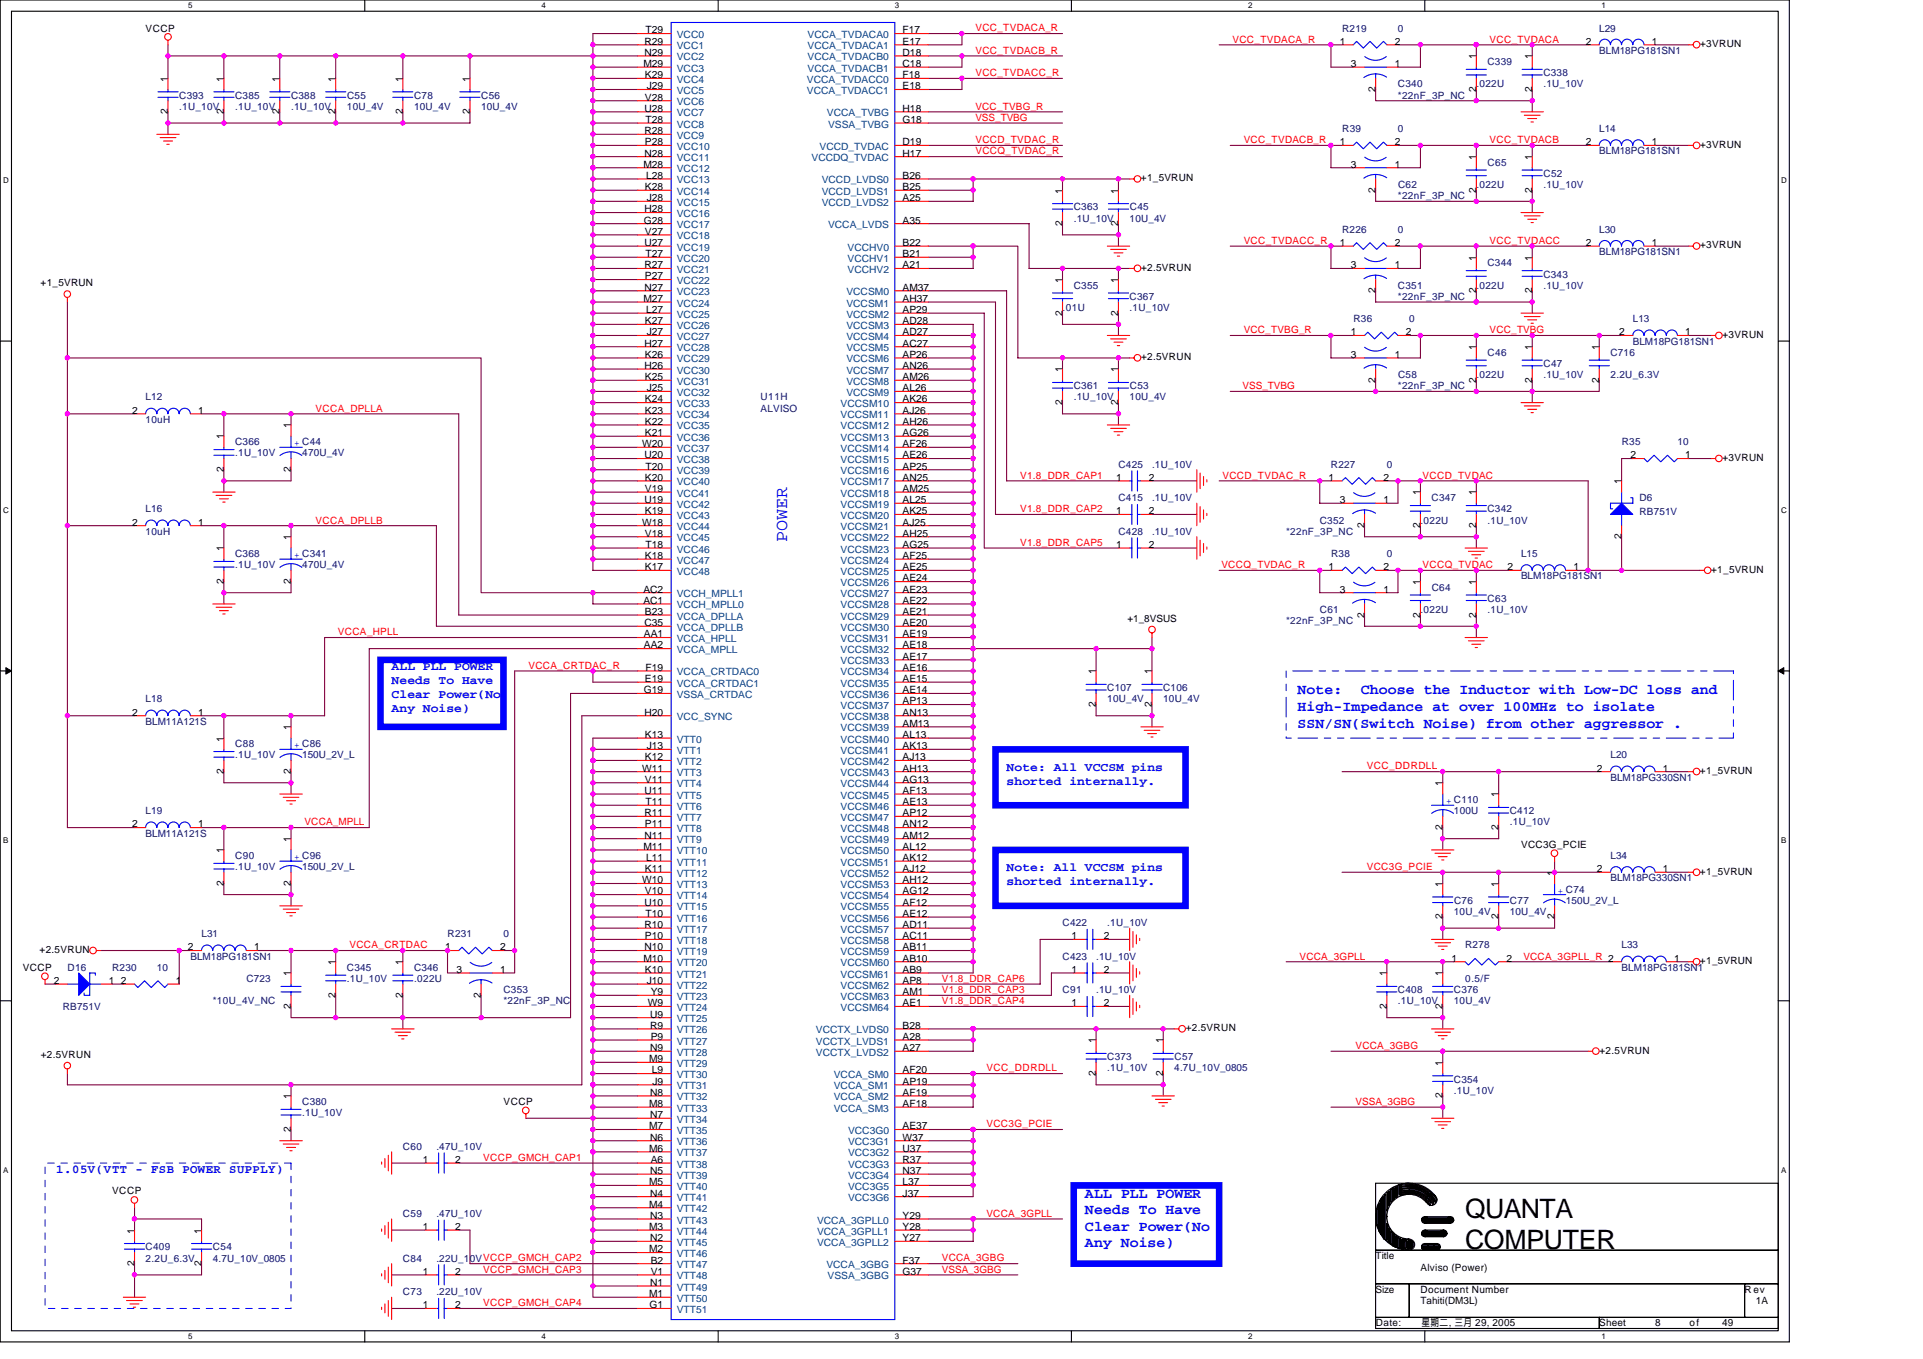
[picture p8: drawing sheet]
<svg xmlns="http://www.w3.org/2000/svg" width="297mm" height="210mm" viewBox="0 0 297 210" stroke-linecap="round" stroke-linejoin="round" font-family="sans-serif">
<defs><g id="words">
<g font-size="4.1">
<text x="226.3" y="188.2">QUANTA</text>
<text x="226.3" y="192.9">COMPUTER</text>
</g>
<text font-size="2.8" fill="#00f" x="121.6" y="83.8" transform="rotate(-90 121.6 83.8)">POWER</text>
<g font-size="2.2" fill="#00f">
<text x="200.4" y="107.3">Note:</text>
<text x="210.2" y="107.3">Choose the Inductor with Low-DC loss and</text>
<text x="200.4" y="109.8">High-Impedance at over 100MHz to isolate</text>
<text x="200.4" y="112.4">SSN/SN(Switch Noise) from other aggressor .</text>
<text x="167.6" y="185">ALL PLL POWER</text>
<text x="167.6" y="187.5">Needs To Have</text>
<text x="167.6" y="190.1">Clear Power(No</text>
<text x="167.6" y="192.7">Any Noise)</text>
</g>
<g font-size="1.9" fill="#00f">
<text x="60.5" y="103.5">ALL PLL POWER</text>
<text x="60.5" y="105.7">Needs To Have</text>
<text x="60.5" y="107.8">Clear Power(No</text>
<text x="60.5" y="110">Any Noise)</text>
<text x="155.5" y="119">Note: All VCCSM pins</text>
<text x="155.5" y="121.2">shorted internally.</text>
<text x="155.5" y="134.6">Note: All VCCSM pins</text>
<text x="155.5" y="136.8">shorted internally.</text>
<text x="8.7" y="181.2">1.05V(VTT - FSB POWER SUPPLY)</text>
</g>
<g font-size="1.5">
<text x="22.5" y="4.9">VCCP</text>
<text x="99.7" y="5.2">T29</text>
<text x="139.4" y="5.2">F17</text>
<text x="99.4" y="10.4">M29</text>
<text x="99.5" y="6.9">R29</text>
<text x="99.5" y="8.6">N29</text>
<text x="139.4" y="6.9">E17</text>
<text x="139.4" y="8.6">D18</text>
<text x="139.4" y="10.4">C18</text>
<text x="206.9" y="6.9">1</text>
<text x="208.7" y="10.4">3</text>
<text x="215.4" y="6.9">2</text>
<text x="215.4" y="10.4">1</text>
<text x="228" y="9.2" transform="rotate(-90 228 9.2)">1</text>
<text x="236.7" y="9.2" transform="rotate(-90 236.7 9.2)">1</text>
<text x="244.9" y="6.9">2</text>
<text x="255.2" y="6.9">1</text>
<text x="262.6" y="7.3">+3VRUN</text>
<text x="25.9" y="17.7" transform="rotate(-90 25.9 17.7)">2</text>
<text x="25.9" y="12.6" transform="rotate(-90 25.9 12.6)">1</text>
<text x="34.6" y="17.7" transform="rotate(-90 34.6 17.7)">2</text>
<text x="34.6" y="12.6" transform="rotate(-90 34.6 12.6)">1</text>
<text x="43.2" y="17.7" transform="rotate(-90 43.2 17.7)">2</text>
<text x="43.2" y="12.6" transform="rotate(-90 43.2 12.6)">1</text>
<text x="51.8" y="17.7" transform="rotate(-90 51.8 17.7)">2</text>
<text x="51.8" y="12.6" transform="rotate(-90 51.8 12.6)">1</text>
<text x="62.2" y="17.7" transform="rotate(-90 62.2 17.7)">2</text>
<text x="62.2" y="12.6" transform="rotate(-90 62.2 12.6)">1</text>
<text x="72.6" y="17.7" transform="rotate(-90 72.6 17.7)">2</text>
<text x="72.6" y="12.6" transform="rotate(-90 72.6 12.6)">1</text>
<text x="99.5" y="17.3">U28</text>
<text x="99.6" y="12.1">K29</text>
<text x="99.6" y="15.5">V28</text>
<text x="99.9" y="13.8">J29</text>
<text x="139.4" y="17.3">H18</text>
<text x="139.4" y="12.1">F18</text>
<text x="139.4" y="13.8">E18</text>
<text x="212.5" y="14.2" transform="rotate(-90 212.5 14.2)">2</text>
<text x="228" y="14.2" transform="rotate(-90 228 14.2)">2</text>
<text x="236.7" y="14.2" transform="rotate(-90 236.7 14.2)">2</text>
<text x="99.5" y="20.7">R28</text>
<text x="99.6" y="22.4">P28</text>
<text x="99.7" y="19">T28</text>
<text x="139.4" y="19">G18</text>
<text x="139.4" y="22.4">D19</text>
<text x="206.9" y="22.4">1</text>
<text x="215.4" y="22.4">2</text>
<text x="244.9" y="22.4">2</text>
<text x="255.2" y="22.4">1</text>
<text x="262.6" y="22.8">+3VRUN</text>
<text x="99.4" y="25.9">M28</text>
<text x="99.5" y="24.2">N28</text>
<text x="99.6" y="29.4">K28</text>
<text x="99.8" y="27.6">L28</text>
<text x="139.4" y="27.6">B26</text>
<text x="139.4" y="29.4">B25</text>
<text x="139.4" y="24.2">H17</text>
<text x="164.1" y="29.9" transform="rotate(-90 164.1 29.9)">1</text>
<text x="172.7" y="29.9" transform="rotate(-90 172.7 29.9)">1</text>
<text x="176.2" y="28">+1_5VRUN</text>
<text x="208.7" y="25.9">3</text>
<text x="212.5" y="29.7" transform="rotate(-90 212.5 29.7)">2</text>
<text x="215.4" y="25.9">1</text>
<text x="228" y="29.7" transform="rotate(-90 228 29.7)">2</text>
<text x="228" y="24.7" transform="rotate(-90 228 24.7)">1</text>
<text x="236.7" y="29.7" transform="rotate(-90 236.7 29.7)">2</text>
<text x="236.7" y="24.7" transform="rotate(-90 236.7 24.7)">1</text>
<text x="99.5" y="34.5">G28</text>
<text x="99.5" y="32.8">H28</text>
<text x="99.9" y="31.1">J28</text>
<text x="139.4" y="31.1">A25</text>
<text x="139.4" y="34.5">A35</text>
<text x="164.1" y="34.9" transform="rotate(-90 164.1 34.9)">2</text>
<text x="172.7" y="34.9" transform="rotate(-90 172.7 34.9)">2</text>
<text x="99.5" y="38">U27</text>
<text x="99.5" y="41.4">R27</text>
<text x="99.6" y="36.3">V27</text>
<text x="99.7" y="39.7">T27</text>
<text x="139.4" y="38">B22</text>
<text x="139.4" y="39.7">B21</text>
<text x="139.4" y="41.4">A21</text>
<text x="176.3" y="41.8">+2.5VRUN</text>
<text x="206.9" y="38">1</text>
<text x="208.7" y="41.4">3</text>
<text x="215.4" y="41.4">1</text>
<text x="215.4" y="38">2</text>
<text x="228" y="40.3" transform="rotate(-90 228 40.3)">1</text>
<text x="236.7" y="40.3" transform="rotate(-90 236.7 40.3)">1</text>
<text x="244.9" y="38">2</text>
<text x="255.2" y="38">1</text>
<text x="262.6" y="38.4">+3VRUN</text>
<text x="6.3" y="44.2">+1_5VRUN</text>
<text x="99.4" y="46.6">M27</text>
<text x="99.5" y="44.9">N27</text>
<text x="99.6" y="43.2">P27</text>
<text x="139.4" y="44.9">AM37</text>
<text x="139.4" y="46.6">AH37</text>
<text x="164.1" y="43.7" transform="rotate(-90 164.1 43.7)">1</text>
<text x="172.7" y="43.7" transform="rotate(-90 172.7 43.7)">1</text>
<text x="212.5" y="45.3" transform="rotate(-90 212.5 45.3)">2</text>
<text x="228" y="45.3" transform="rotate(-90 228 45.3)">2</text>
<text x="236.7" y="45.3" transform="rotate(-90 236.7 45.3)">2</text>
<text x="99.5" y="53.5">H27</text>
<text x="99.6" y="50.1">K27</text>
<text x="99.8" y="48.3">L27</text>
<text x="99.9" y="51.8">J27</text>
<text x="139.4" y="48.3">AP29</text>
<text x="139.4" y="50.1">AD28</text>
<text x="139.4" y="51.8">AD27</text>
<text x="139.4" y="53.5">AC27</text>
<text x="164.1" y="48.7" transform="rotate(-90 164.1 48.7)">2</text>
<text x="172.7" y="48.7" transform="rotate(-90 172.7 48.7)">2</text>
<text x="208.7" y="51.8">1</text>
<text x="217.1" y="51.8">2</text>
<text x="250.1" y="51.8">2</text>
<text x="260.3" y="51.8">1</text>
<text x="266.1" y="52.2">+3VRUN</text>
<text x="99.5" y="57">H26</text>
<text x="99.6" y="55.3">K26</text>
<text x="99.6" y="58.7">K25</text>
<text x="139.4" y="55.3">AP26</text>
<text x="139.4" y="57">AN26</text>
<text x="139.4" y="58.7">AM26</text>
<text x="164.1" y="57.5" transform="rotate(-90 164.1 57.5)">1</text>
<text x="172.7" y="57.5" transform="rotate(-90 172.7 57.5)">1</text>
<text x="176.3" y="55.6">+2.5VRUN</text>
<text x="208.7" y="55.3">3</text>
<text x="212.5" y="59.1" transform="rotate(-90 212.5 59.1)">2</text>
<text x="215.4" y="55.3">1</text>
<text x="228" y="59.1" transform="rotate(-90 228 59.1)">2</text>
<text x="228" y="54.1" transform="rotate(-90 228 54.1)">1</text>
<text x="236.7" y="59.1" transform="rotate(-90 236.7 59.1)">2</text>
<text x="236.7" y="54.1" transform="rotate(-90 236.7 54.1)">1</text>
<text x="247" y="59.1" transform="rotate(-90 247 59.1)">2</text>
<text x="247" y="54.1" transform="rotate(-90 247 54.1)">1</text>
<text x="20.4" y="63.9">2</text>
<text x="30.6" y="63.9">1</text>
<text x="99.6" y="62.2">K24</text>
<text x="99.6" y="63.9">K23</text>
<text x="99.6" y="65.6">K22</text>
<text x="99.9" y="60.4">J25</text>
<text x="139.4" y="62.2">AK26</text>
<text x="139.4" y="63.9">AJ26</text>
<text x="139.4" y="65.6">AH26</text>
<text x="139.4" y="60.4">AL26</text>
<text x="164.1" y="62.5" transform="rotate(-90 164.1 62.5)">2</text>
<text x="172.7" y="62.5" transform="rotate(-90 172.7 62.5)">2</text>
<text x="34.6" y="67.9" transform="rotate(-90 34.6 67.9)">1</text>
<text x="44.9" y="66.2" transform="rotate(-90 44.9 66.2)">1</text>
<text x="99.2" y="69.1">W20</text>
<text x="99.5" y="70.8">U20</text>
<text x="99.6" y="67.4">K21</text>
<text x="139.4" y="67.4">AG26</text>
<text x="139.4" y="69.1">AF26</text>
<text x="139.4" y="70.8">AE26</text>
<text x="251.9" y="70.8">2</text>
<text x="260.3" y="70.8">1</text>
<text x="266.1" y="71.2">+3VRUN</text>
<text x="34.6" y="72.9" transform="rotate(-90 34.6 72.9)">2</text>
<text x="44.9" y="72.9" transform="rotate(-90 44.9 72.9)">2</text>
<text x="99.5" y="77.7">U19</text>
<text x="99.6" y="74.3">K20</text>
<text x="99.6" y="76">V19</text>
<text x="99.7" y="72.5">T20</text>
<text x="139.4" y="72.5">AP25</text>
<text x="139.4" y="74.3">AN25</text>
<text x="139.4" y="76">AM25</text>
<text x="139.4" y="77.7">AL25</text>
<text x="172.4" y="74.3">1</text>
<text x="177.4" y="74.3">2</text>
<text x="205.2" y="74.3">1</text>
<text x="206.9" y="77.7">3</text>
<text x="213.7" y="77.7">1</text>
<text x="213.7" y="74.3">2</text>
<text x="219.4" y="76.5" transform="rotate(-90 219.4 76.5)">1</text>
<text x="228" y="76.5" transform="rotate(-90 228 76.5)">1</text>
<text x="250.5" y="74.8" transform="rotate(-90 250.5 74.8)">1</text>
<text x="20.4" y="81.2">2</text>
<text x="30.6" y="81.2">1</text>
<text x="44.9" y="83.4" transform="rotate(-90 44.9 83.4)">1</text>
<text x="99.2" y="81.2">W18</text>
<text x="99.6" y="79.4">K19</text>
<text x="99.6" y="82.9">V18</text>
<text x="139.4" y="79.4">AK25</text>
<text x="139.4" y="81.2">AJ25</text>
<text x="139.4" y="82.9">AH25</text>
<text x="172.4" y="79.4">1</text>
<text x="177.4" y="79.4">2</text>
<text x="210.8" y="81.6" transform="rotate(-90 210.8 81.6)">2</text>
<text x="219.4" y="81.6" transform="rotate(-90 219.4 81.6)">2</text>
<text x="228" y="81.6" transform="rotate(-90 228 81.6)">2</text>
<text x="250.5" y="83.3" transform="rotate(-90 250.5 83.3)">2</text>
<text x="34.6" y="85.2" transform="rotate(-90 34.6 85.2)">1</text>
<text x="99.6" y="86.3">K18</text>
<text x="99.6" y="88.1">K17</text>
<text x="99.7" y="84.6">T18</text>
<text x="139.4" y="84.6">AG25</text>
<text x="139.4" y="86.3">AF25</text>
<text x="139.4" y="88.1">AE25</text>
<text x="139.4" y="89.8">AE24</text>
<text x="172.4" y="84.6">1</text>
<text x="177.4" y="84.6">2</text>
<text x="205.2" y="88.1">1</text>
<text x="213.7" y="88.1">2</text>
<text x="232.9" y="88.1">2</text>
<text x="243.1" y="88.1">1</text>
<text x="264.3" y="88.5">+1_5VRUN</text>
<text x="34.6" y="90.2" transform="rotate(-90 34.6 90.2)">2</text>
<text x="44.9" y="90.2" transform="rotate(-90 44.9 90.2)">2</text>
<text x="99.4" y="93.3">AC1</text>
<text x="99.4" y="91.5">AC2</text>
<text x="99.6" y="95">B23</text>
<text x="139.4" y="91.5">AE23</text>
<text x="139.4" y="93.3">AE22</text>
<text x="139.4" y="95">AE21</text>
<text x="206.9" y="91.5">3</text>
<text x="210.8" y="95.4" transform="rotate(-90 210.8 95.4)">2</text>
<text x="213.7" y="91.5">1</text>
<text x="219.4" y="95.4" transform="rotate(-90 219.4 95.4)">2</text>
<text x="219.4" y="90.3" transform="rotate(-90 219.4 90.3)">1</text>
<text x="228" y="95.4" transform="rotate(-90 228 95.4)">2</text>
<text x="228" y="90.3" transform="rotate(-90 228 90.3)">1</text>
<text x="99.5" y="98.4">AA1</text>
<text x="99.5" y="100.2">AA2</text>
<text x="99.5" y="96.7">C35</text>
<text x="139.4" y="96.7">AE20</text>
<text x="139.4" y="98.4">AE19</text>
<text x="139.4" y="100.2">AE18</text>
<text x="139.4" y="101.9">AE17</text>
<text x="174.2" y="96.1">+1_8VSUS</text>
<text x="99.5" y="107.1">G19</text>
<text x="99.6" y="105.3">E19</text>
<text x="99.7" y="103.6">F19</text>
<text x="139.4" y="103.6">AE16</text>
<text x="139.4" y="105.3">AE15</text>
<text x="139.4" y="107.1">AE14</text>
<text x="169.3" y="104.2" transform="rotate(-90 169.3 104.2)">1</text>
<text x="177.9" y="104.2" transform="rotate(-90 177.9 104.2)">1</text>
<text x="20.4" y="110.5">2</text>
<text x="30.6" y="110.5">1</text>
<text x="44.9" y="112.8" transform="rotate(-90 44.9 112.8)">1</text>
<text x="99.5" y="110.5">H20</text>
<text x="99.6" y="114">K13</text>
<text x="139.4" y="108.8">AP13</text>
<text x="139.4" y="110.5">AN13</text>
<text x="139.4" y="112.2">AM13</text>
<text x="139.4" y="114">AL13</text>
<text x="169.3" y="109.2" transform="rotate(-90 169.3 109.2)">2</text>
<text x="177.9" y="109.2" transform="rotate(-90 177.9 109.2)">2</text>
<text x="34.6" y="119.5" transform="rotate(-90 34.6 119.5)">2</text>
<text x="34.6" y="114.5" transform="rotate(-90 34.6 114.5)">1</text>
<text x="44.9" y="119.5" transform="rotate(-90 44.9 119.5)">2</text>
<text x="99.2" y="119.2">W11</text>
<text x="99.6" y="117.4">K12</text>
<text x="99.9" y="115.7">J13</text>
<text x="139.4" y="115.7">AK13</text>
<text x="139.4" y="117.4">AJ13</text>
<text x="139.4" y="119.2">AH13</text>
<text x="246.7" y="119.2">2</text>
<text x="256.9" y="119.2">1</text>
<text x="262.6" y="119.5">+1_5VRUN</text>
<text x="99.5" y="122.6">U11</text>
<text x="99.6" y="120.9">V11</text>
<text x="99.7" y="124.4">T11</text>
<text x="139.4" y="120.9">AG13</text>
<text x="139.4" y="122.6">AF13</text>
<text x="139.4" y="124.4">AE13</text>
<text x="222.8" y="121.4" transform="rotate(-90 222.8 121.4)">1</text>
<text x="231.5" y="123.2" transform="rotate(-90 231.5 123.2)">1</text>
<text x="20.4" y="127.8">2</text>
<text x="30.6" y="127.8">1</text>
<text x="34.6" y="131.8" transform="rotate(-90 34.6 131.8)">1</text>
<text x="44.9" y="130.1" transform="rotate(-90 44.9 130.1)">1</text>
<text x="99.4" y="131.3">M11</text>
<text x="99.5" y="126.1">R11</text>
<text x="99.5" y="129.5">N11</text>
<text x="99.6" y="127.8">P11</text>
<text x="139.4" y="126.1">AP12</text>
<text x="139.4" y="127.8">AN12</text>
<text x="139.4" y="129.5">AM12</text>
<text x="139.4" y="131.3">AL12</text>
<text x="222.8" y="128.2" transform="rotate(-90 222.8 128.2)">2</text>
<text x="231.5" y="128.2" transform="rotate(-90 231.5 128.2)">2</text>
<text x="234.9" y="130.9">VCC3G_PCIE</text>
<text x="34.6" y="136.8" transform="rotate(-90 34.6 136.8)">2</text>
<text x="44.9" y="136.8" transform="rotate(-90 44.9 136.8)">2</text>
<text x="99.2" y="136.4">W10</text>
<text x="99.6" y="134.7">K11</text>
<text x="99.8" y="133">L11</text>
<text x="139.4" y="133">AK12</text>
<text x="139.4" y="134.7">AJ12</text>
<text x="139.4" y="136.4">AH12</text>
<text x="222.8" y="137" transform="rotate(-90 222.8 137)">1</text>
<text x="231.5" y="137" transform="rotate(-90 231.5 137)">1</text>
<text x="240.1" y="135.3" transform="rotate(-90 240.1 135.3)">1</text>
<text x="246.7" y="134.7">2</text>
<text x="256.9" y="134.7">1</text>
<text x="262.6" y="135.1">+1_5VRUN</text>
<text x="99.5" y="139.9">U10</text>
<text x="99.5" y="143.3">R10</text>
<text x="99.6" y="138.2">V10</text>
<text x="99.7" y="141.6">T10</text>
<text x="139.4" y="138.2">AG12</text>
<text x="139.4" y="139.9">AF12</text>
<text x="139.4" y="141.6">AE12</text>
<text x="139.4" y="143.3">AD11</text>
<text x="222.8" y="142" transform="rotate(-90 222.8 142)">2</text>
<text x="231.5" y="142" transform="rotate(-90 231.5 142)">2</text>
<text x="240.1" y="142" transform="rotate(-90 240.1 142)">2</text>
<text x="3.5" y="149.9">VCCP</text>
<text x="6.1" y="147.2">+2.5VRUN</text>
<text x="29" y="146.8">2</text>
<text x="39.3" y="146.8">1</text>
<text x="51.8" y="149.1" transform="rotate(-90 51.8 149.1)">1</text>
<text x="62.2" y="149.1" transform="rotate(-90 62.2 149.1)">1</text>
<text x="68.8" y="146.8">1</text>
<text x="77.3" y="146.8">2</text>
<text x="99.4" y="148.5">M10</text>
<text x="99.5" y="146.8">N10</text>
<text x="99.6" y="145.1">P10</text>
<text x="139.4" y="145.1">AC11</text>
<text x="139.4" y="146.8">AB11</text>
<text x="139.4" y="148.5">AB10</text>
<text x="165.5" y="145.1">1</text>
<text x="170.5" y="145.1">2</text>
<text x="224.2" y="148.5">1</text>
<text x="232.7" y="148.5">2</text>
<text x="258.6" y="148.5">1</text>
<text x="262.6" y="148.9">+1_5VRUN</text>
<text x="8.3" y="152">2</text>
<text x="16.8" y="152">1</text>
<text x="18.7" y="152">2</text>
<text x="27.2" y="152">1</text>
<text x="44.9" y="155.8" transform="rotate(-90 44.9 155.8)">2</text>
<text x="44.9" y="150.8" transform="rotate(-90 44.9 150.8)">1</text>
<text x="51.8" y="154.1" transform="rotate(-90 51.8 154.1)">2</text>
<text x="62.2" y="154.1" transform="rotate(-90 62.2 154.1)">2</text>
<text x="70.5" y="150.3">3</text>
<text x="74.3" y="154.1" transform="rotate(-90 74.3 154.1)">2</text>
<text x="77.3" y="150.3">1</text>
<text x="99.6" y="150.3">K10</text>
<text x="99.9" y="152">J10</text>
<text x="100.1" y="155.4">W9</text>
<text x="100.5" y="153.7">Y9</text>
<text x="139.4" y="150.3">AB9</text>
<text x="139.4" y="152">AP8</text>
<text x="139.4" y="153.7">AM1</text>
<text x="139.4" y="155.4">AE1</text>
<text x="165.5" y="155.4">1</text>
<text x="165.5" y="150.3">1</text>
<text x="170.5" y="155.4">2</text>
<text x="170.5" y="150.3">2</text>
<text x="214.2" y="155.8" transform="rotate(-90 214.2 155.8)">2</text>
<text x="214.2" y="150.8" transform="rotate(-90 214.2 150.8)">1</text>
<text x="222.8" y="155.8" transform="rotate(-90 222.8 155.8)">2</text>
<text x="222.8" y="150.8" transform="rotate(-90 222.8 150.8)">1</text>
<text x="100.4" y="157.2">U9</text>
<text x="100.4" y="158.9">R9</text>
<text x="100.5" y="160.6">P9</text>
<text x="139.4" y="158.9">B28</text>
<text x="139.4" y="160.6">A28</text>
<text x="169.3" y="161.2" transform="rotate(-90 169.3 161.2)">1</text>
<text x="179.7" y="161.2" transform="rotate(-90 179.7 161.2)">1</text>
<text x="183.2" y="159.3">+2.5VRUN</text>
<text x="6.3" y="163.4">+2.5VRUN</text>
<text x="100.3" y="164.1">M9</text>
<text x="100.4" y="162.3">N9</text>
<text x="100.7" y="165.8">L9</text>
<text x="100.8" y="167.5">J9</text>
<text x="139.4" y="162.3">A27</text>
<text x="139.4" y="165.8">AF20</text>
<text x="139.4" y="167.5">AP19</text>
<text x="169.3" y="166.2" transform="rotate(-90 169.3 166.2)">2</text>
<text x="179.7" y="166.2" transform="rotate(-90 179.7 166.2)">2</text>
<text x="222.8" y="164.6" transform="rotate(-90 222.8 164.6)">1</text>
<text x="247.1" y="162.7">+2.5VRUN</text>
<text x="44.9" y="169.8" transform="rotate(-90 44.9 169.8)">1</text>
<text x="77.8" y="170.7">VCCP</text>
<text x="100.3" y="171">M8</text>
<text x="100.4" y="169.2">N8</text>
<text x="100.4" y="172.7">N7</text>
<text x="139.4" y="169.2">AF19</text>
<text x="139.4" y="171">AF18</text>
<text x="222.8" y="169.7" transform="rotate(-90 222.8 169.7)">2</text>
<text x="44.9" y="174.8" transform="rotate(-90 44.9 174.8)">2</text>
<text x="65.3" y="179.6">1</text>
<text x="70.3" y="179.6">2</text>
<text x="100.3" y="174.4">M7</text>
<text x="100.3" y="177.9">M6</text>
<text x="100.4" y="176.2">N6</text>
<text x="100.5" y="179.6">A6</text>
<text x="139.4" y="174.4">AE37</text>
<text x="139.4" y="176.2">W37</text>
<text x="139.4" y="177.9">U37</text>
<text x="139.4" y="179.6">R37</text>
<text x="17.3" y="184.5">VCCP</text>
<text x="100.3" y="183.1">M5</text>
<text x="100.4" y="181.3">N5</text>
<text x="100.4" y="184.8">N4</text>
<text x="139.4" y="181.3">N37</text>
<text x="139.4" y="183.1">L37</text>
<text x="139.4" y="184.8">J37</text>
<text x="20.8" y="190.5" transform="rotate(-90 20.8 190.5)">1</text>
<text x="31.1" y="190.5" transform="rotate(-90 31.1 190.5)">1</text>
<text x="65.3" y="190">1</text>
<text x="70.3" y="190">2</text>
<text x="100.3" y="186.5">M4</text>
<text x="100.3" y="190">M3</text>
<text x="100.4" y="188.3">N3</text>
<text x="100.4" y="191.7">N2</text>
<text x="139.4" y="188.3">Y29</text>
<text x="139.4" y="190">Y28</text>
<text x="139.4" y="191.7">Y27</text>
<text x="20.8" y="195.6" transform="rotate(-90 20.8 195.6)">2</text>
<text x="31.1" y="195.6" transform="rotate(-90 31.1 195.6)">2</text>
<text x="65.3" y="196.9">1</text>
<text x="70.3" y="196.9">2</text>
<text x="100.3" y="193.4">M2</text>
<text x="100.5" y="195.2">B2</text>
<text x="100.5" y="196.9">V1</text>
<text x="139.4" y="195.2">F37</text>
<text x="139.4" y="196.9">G37</text>
<text x="212.5" y="194.5">Title</text>
<text x="219.4" y="196.2">Alviso (Power)</text>
<text x="65.3" y="202.1">1</text>
<text x="70.3" y="202.1">2</text>
<text x="100.3" y="200.3">M1</text>
<text x="100.3" y="202.1">G1</text>
<text x="100.4" y="198.6">N1</text>
<text x="212.5" y="199.7">Size</text>
<text x="219.4" y="199.7">Document Number</text>
<text x="219.4" y="201.4">Tahiti(DM3L)</text>
<text x="269.5" y="199.7">Rev</text>
<text x="271.2" y="201.4">1A</text>
<text x="212.5" y="204.9">Date:</text>
<text x="219.6" y="204.9">星期二, 三月 29, 2005</text>
<text x="247" y="204.9">Sheet</text>
<text x="255.7" y="204.9">8</text>
<text x="261" y="204.9">of</text>
<text x="266" y="204.9">49</text>
</g>
<g font-size="1.5" fill="#004080">
<text x="104.5" y="5.9">VCC0</text>
<text x="124.7" y="5.9">VCCA_TVDACA0</text>
<text x="104.5" y="7.6">VCC1</text>
<text x="104.5" y="9.3">VCC2</text>
<text x="104.5" y="11.1">VCC3</text>
<text x="124.7" y="7.6">VCCA_TVDACA1</text>
<text x="124.7" y="9.3">VCCA_TVDACB0</text>
<text x="124.7" y="11.1">VCCA_TVDACB1</text>
<text x="104.5" y="12.8">VCC4</text>
<text x="104.5" y="14.5">VCC5</text>
<text x="104.5" y="16.3">VCC6</text>
<text x="104.5" y="18">VCC7</text>
<text x="124.6" y="12.8">VCCA_TVDACC0</text>
<text x="124.6" y="14.5">VCCA_TVDACC1</text>
<text x="127.7" y="18">VCCA_TVBG</text>
<text x="104.5" y="19.7">VCC8</text>
<text x="104.5" y="21.4">VCC9</text>
<text x="104.5" y="23.2">VCC10</text>
<text x="126.6" y="23.2">VCCD_TVDAC</text>
<text x="127.9" y="19.7">VSSA_TVBG</text>
<text x="104.5" y="24.9">VCC11</text>
<text x="104.5" y="26.6">VCC12</text>
<text x="104.5" y="28.3">VCC13</text>
<text x="125.4" y="24.9">VCCDQ_TVDAC</text>
<text x="126.9" y="28.3">VCCD_LVDS0</text>
<text x="104.5" y="30.1">VCC14</text>
<text x="104.5" y="31.8">VCC15</text>
<text x="104.5" y="33.5">VCC16</text>
<text x="104.5" y="35.2">VCC17</text>
<text x="126.9" y="30.1">VCCD_LVDS1</text>
<text x="126.9" y="31.8">VCCD_LVDS2</text>
<text x="127.9" y="35.2">VCCA_LVDS</text>
<text x="104.5" y="37">VCC18</text>
<text x="104.5" y="38.7">VCC19</text>
<text x="104.5" y="40.4">VCC20</text>
<text x="130.9" y="38.7">VCCHV0</text>
<text x="130.9" y="40.4">VCCHV1</text>
<text x="104.5" y="42.2">VCC21</text>
<text x="104.5" y="43.9">VCC22</text>
<text x="104.5" y="45.6">VCC23</text>
<text x="104.5" y="47.3">VCC24</text>
<text x="130.7" y="45.6">VCCSM0</text>
<text x="130.7" y="47.3">VCCSM1</text>
<text x="130.9" y="42.2">VCCHV2</text>
<text x="104.5" y="49.1">VCC25</text>
<text x="104.5" y="50.8">VCC26</text>
<text x="104.5" y="52.5">VCC27</text>
<text x="130.7" y="49.1">VCCSM2</text>
<text x="130.7" y="50.8">VCCSM3</text>
<text x="130.7" y="52.5">VCCSM4</text>
<text x="104.5" y="54.3">VCC28</text>
<text x="104.5" y="56">VCC29</text>
<text x="104.5" y="57.7">VCC30</text>
<text x="104.5" y="59.4">VCC31</text>
<text x="130.7" y="54.3">VCCSM5</text>
<text x="130.7" y="56">VCCSM6</text>
<text x="130.7" y="57.7">VCCSM7</text>
<text x="130.7" y="59.4">VCCSM8</text>
<text x="104.5" y="61.2">VCC32</text>
<text x="104.5" y="62.9">VCC33</text>
<text x="104.5" y="64.6">VCC34</text>
<text x="129.9" y="62.9">VCCSM10</text>
<text x="129.9" y="64.6">VCCSM11</text>
<text x="130.7" y="61.2">VCCSM9</text>
<text x="104.5" y="66.3">VCC35</text>
<text x="104.5" y="68.1">VCC36</text>
<text x="104.5" y="69.8">VCC37</text>
<text x="104.5" y="71.5">VCC38</text>
<text x="129.9" y="66.3">VCCSM12</text>
<text x="129.9" y="68.1">VCCSM13</text>
<text x="129.9" y="69.8">VCCSM14</text>
<text x="129.9" y="71.5">VCCSM15</text>
<text x="104.5" y="73.3">VCC39</text>
<text x="104.5" y="75">VCC40</text>
<text x="104.5" y="76.7">VCC41</text>
<text x="129.9" y="73.3">VCCSM16</text>
<text x="129.9" y="75">VCCSM17</text>
<text x="129.9" y="76.7">VCCSM18</text>
<text x="104.5" y="78.4">VCC42</text>
<text x="104.5" y="80.2">VCC43</text>
<text x="104.5" y="81.9">VCC44</text>
<text x="104.5" y="83.6">VCC45</text>
<text x="129.9" y="78.4">VCCSM19</text>
<text x="129.9" y="80.2">VCCSM20</text>
<text x="129.9" y="81.9">VCCSM21</text>
<text x="129.9" y="83.6">VCCSM22</text>
<text x="104.5" y="85.3">VCC46</text>
<text x="104.5" y="87.1">VCC47</text>
<text x="104.5" y="88.8">VCC48</text>
<text x="129.9" y="85.3">VCCSM23</text>
<text x="129.9" y="87.1">VCCSM24</text>
<text x="129.9" y="88.8">VCCSM25</text>
<text x="104.5" y="94">VCCH_MPLL0</text>
<text x="104.5" y="92.2">VCCH_MPLL1</text>
<text x="104.5" y="95.7">VCCA_DPLLA</text>
<text x="129.9" y="90.5">VCCSM26</text>
<text x="129.9" y="92.2">VCCSM27</text>
<text x="129.9" y="94">VCCSM28</text>
<text x="129.9" y="95.7">VCCSM29</text>
<text x="104.5" y="97.4">VCCA_DPLLB</text>
<text x="104.5" y="99.2">VCCA_HPLL</text>
<text x="104.5" y="100.9">VCCA_MPLL</text>
<text x="129.9" y="97.4">VCCSM30</text>
<text x="129.9" y="99.2">VCCSM31</text>
<text x="129.9" y="100.9">VCCSM32</text>
<text x="104.5" y="104.3">VCCA_CRTDAC0</text>
<text x="104.5" y="106.1">VCCA_CRTDAC1</text>
<text x="104.5" y="107.8">VSSA_CRTDAC</text>
<text x="129.9" y="102.6">VCCSM33</text>
<text x="129.9" y="104.3">VCCSM34</text>
<text x="129.9" y="106.1">VCCSM35</text>
<text x="129.9" y="107.8">VCCSM36</text>
<text x="104.5" y="111.3">VCC_SYNC</text>
<text x="129.9" y="109.5">VCCSM37</text>
<text x="129.9" y="111.3">VCCSM38</text>
<text x="129.9" y="113">VCCSM39</text>
<text x="104.5" y="114.7">VTT0</text>
<text x="104.5" y="116.4">VTT1</text>
<text x="104.5" y="118.2">VTT2</text>
<text x="104.5" y="119.9">VTT3</text>
<text x="129.9" y="114.7">VCCSM40</text>
<text x="129.9" y="116.4">VCCSM41</text>
<text x="129.9" y="118.2">VCCSM42</text>
<text x="129.9" y="119.9">VCCSM43</text>
<text x="104.5" y="121.6">VTT4</text>
<text x="104.5" y="123.3">VTT5</text>
<text x="104.5" y="125.1">VTT6</text>
<text x="129.9" y="121.6">VCCSM44</text>
<text x="129.9" y="123.3">VCCSM45</text>
<text x="129.9" y="125.1">VCCSM46</text>
<text x="104.5" y="126.8">VTT7</text>
<text x="104.5" y="128.5">VTT8</text>
<text x="104.5" y="130.2">VTT9</text>
<text x="104.5" y="132">VTT10</text>
<text x="129.9" y="126.8">VCCSM47</text>
<text x="129.9" y="128.5">VCCSM48</text>
<text x="129.9" y="130.2">VCCSM49</text>
<text x="129.9" y="132">VCCSM50</text>
<text x="104.5" y="133.7">VTT11</text>
<text x="104.5" y="135.4">VTT12</text>
<text x="104.5" y="137.2">VTT13</text>
<text x="129.9" y="133.7">VCCSM51</text>
<text x="129.9" y="135.4">VCCSM52</text>
<text x="129.9" y="137.2">VCCSM53</text>
<text x="104.5" y="138.9">VTT14</text>
<text x="104.5" y="140.6">VTT15</text>
<text x="104.5" y="142.3">VTT16</text>
<text x="129.9" y="138.9">VCCSM54</text>
<text x="129.9" y="140.6">VCCSM55</text>
<text x="129.9" y="142.3">VCCSM56</text>
<text x="104.5" y="144.1">VTT17</text>
<text x="104.5" y="145.8">VTT18</text>
<text x="104.5" y="147.5">VTT19</text>
<text x="104.5" y="149.2">VTT20</text>
<text x="129.9" y="144.1">VCCSM57</text>
<text x="129.9" y="145.8">VCCSM58</text>
<text x="129.9" y="147.5">VCCSM59</text>
<text x="129.9" y="149.2">VCCSM60</text>
<text x="104.5" y="151">VTT21</text>
<text x="104.5" y="152.7">VTT22</text>
<text x="104.5" y="154.4">VTT23</text>
<text x="129.9" y="151">VCCSM61</text>
<text x="129.9" y="152.7">VCCSM62</text>
<text x="129.9" y="154.4">VCCSM63</text>
<text x="104.5" y="156.1">VTT24</text>
<text x="104.5" y="157.9">VTT25</text>
<text x="104.5" y="159.6">VTT26</text>
<text x="104.5" y="161.3">VTT27</text>
<text x="126" y="159.6">VCCTX_LVDS0</text>
<text x="126" y="161.3">VCCTX_LVDS1</text>
<text x="129.9" y="156.1">VCCSM64</text>
<text x="104.5" y="163.1">VTT28</text>
<text x="104.5" y="164.8">VTT29</text>
<text x="104.5" y="166.5">VTT30</text>
<text x="126" y="163.1">VCCTX_LVDS2</text>
<text x="128.8" y="166.5">VCCA_SM0</text>
<text x="104.5" y="168.3">VTT31</text>
<text x="104.5" y="170">VTT32</text>
<text x="104.5" y="171.7">VTT33</text>
<text x="104.5" y="173.4">VTT34</text>
<text x="128.8" y="168.3">VCCA_SM1</text>
<text x="128.8" y="170">VCCA_SM2</text>
<text x="128.8" y="171.7">VCCA_SM3</text>
<text x="104.5" y="175.2">VTT35</text>
<text x="104.5" y="176.9">VTT36</text>
<text x="104.5" y="178.6">VTT37</text>
<text x="131" y="175.2">VCC3G0</text>
<text x="131" y="176.9">VCC3G1</text>
<text x="131" y="178.6">VCC3G2</text>
<text x="104.5" y="180.3">VTT38</text>
<text x="104.5" y="182.1">VTT39</text>
<text x="104.5" y="183.8">VTT40</text>
<text x="104.5" y="185.5">VTT41</text>
<text x="131" y="180.3">VCC3G3</text>
<text x="131" y="182.1">VCC3G4</text>
<text x="131" y="183.8">VCC3G5</text>
<text x="131" y="185.5">VCC3G6</text>
<text x="104.5" y="187.2">VTT42</text>
<text x="104.5" y="189">VTT43</text>
<text x="104.5" y="190.7">VTT44</text>
<text x="126.2" y="189">VCCA_3GPLL0</text>
<text x="126.2" y="190.7">VCCA_3GPLL1</text>
<text x="104.5" y="192.4">VTT45</text>
<text x="104.5" y="194.2">VTT46</text>
<text x="104.5" y="195.9">VTT47</text>
<text x="104.5" y="197.6">VTT48</text>
<text x="126.2" y="192.4">VCCA_3GPLL2</text>
<text x="127.7" y="195.9">VCCA_3GBG</text>
<text x="127.8" y="197.6">VSSA_3GBG</text>
<text x="104.5" y="199.3">VTT49</text>
<text x="104.5" y="201.1">VTT50</text>
<text x="104.5" y="202.8">VTT51</text>
</g>
<g font-size="1.5" fill="#f00">
<text x="150.7" y="4.8">VCC_TVDACA_R</text>
<text x="150.7" y="8.3">VCC_TVDACB_R</text>
<text x="150.7" y="11.8">VCC_TVDACC_R</text>
<text x="190.4" y="6.6">VCC_TVDACA_R</text>
<text x="230.1" y="6.6">VCC_TVDACA</text>
<text x="150.7" y="16.9">VCC_TVBG_R</text>
<text x="150.7" y="23.9">VCCQ_TVDAC_R</text>
<text x="150.7" y="22.1">VCCD_TVDAC_R</text>
<text x="150.7" y="18.7">VSS_TVBG</text>
<text x="192.1" y="22.1">VCC_TVDACB_R</text>
<text x="230.1" y="22.1">VCC_TVDACB</text>
<text x="192.1" y="37.7">VCC_TVDACC_R</text>
<text x="230.1" y="37.7">VCC_TVDACC</text>
<text x="192.1" y="51.5">VCC_TVBG_R</text>
<text x="230.1" y="51.5">VCC_TVBG</text>
<text x="48.7" y="63.6">VCCA_DPLLA</text>
<text x="191.9" y="60.1">VSS_TVBG</text>
<text x="157.6" y="73.9">V1.8_DDR_CAP1</text>
<text x="188.8" y="73.9">VCCD_TVDAC_R</text>
<text x="219.7" y="73.9">VCCD_TVDAC</text>
<text x="48.7" y="80.9">VCCA_DPLLB</text>
<text x="157.6" y="79.1">V1.8_DDR_CAP2</text>
<text x="157.6" y="84.3">V1.8_DDR_CAP5</text>
<text x="188.7" y="87.8">VCCQ_TVDAC_R</text>
<text x="219.7" y="87.8">VCCQ_TVDAC</text>
<text x="52.2" y="98.1">VCCA_HPLL</text>
<text x="81.6" y="103.3">VCCA_CRTDAC_R</text>
<text x="211.1" y="118.9">VCC_DDRDLL</text>
<text x="47" y="127.5">VCCA_MPLL</text>
<text x="211.1" y="134.4">VCC3G_PCIE</text>
<text x="54" y="146.5">VCCA_CRTDAC</text>
<text x="200.7" y="148.2">VCCA_3GPLL</text>
<text x="235.3" y="148.2">VCCA_3GPLL_R 2</text>
<text x="145.5" y="155.1">V1.8_DDR_CAP4</text>
<text x="145.5" y="153.4">V1.8_DDR_CAP3</text>
<text x="145.5" y="151.7">V1.8_DDR_CAP6</text>
<text x="152.4" y="165.5">VCC_DDRDLL</text>
<text x="209.4" y="162">VCCA_3GBG</text>
<text x="209.4" y="170.7">VSSA_3GBG</text>
<text x="74.7" y="179.3">VCCP_GMCH_CAP1</text>
<text x="152.4" y="174.1">VCC3G_PCIE</text>
<text x="152.4" y="187.9">VCCA_3GPLL</text>
<text x="74.7" y="196.6">VCCP_GMCH_CAP3</text>
<text x="145.5" y="196.6">VSSA_3GBG</text>
<text x="145.5" y="194.8">VCCA_3GBG</text>
<text x="74.7" y="201.8">VCCP_GMCH_CAP4</text>
</g>
<g font-size="1.5" fill="#000080">
<text x="207.3" y="4.9">R219</text>
<text x="215.9" y="4.9">0</text>
<text x="247" y="4.9">L29</text>
<text x="229.8" y="10">C339</text>
<text x="238.4" y="11.8">C338</text>
<text x="247" y="8.3">BLM18PG181SN1</text>
<text x="27.7" y="15.2">C393</text>
<text x="27.7" y="17">.1U_10V</text>
<text x="36.3" y="15.2">C385</text>
<text x="36.3" y="17">.1U_10V</text>
<text x="45" y="15.2">C388</text>
<text x="45" y="17">.1U_10V</text>
<text x="53.6" y="17">10U_4V</text>
<text x="53.6" y="15.2">C55</text>
<text x="64" y="15.2">C78</text>
<text x="64" y="17">10U_4V</text>
<text x="74.3" y="17">10U_4V</text>
<text x="74.3" y="15.2">C56</text>
<text x="215.9" y="13.5">C340</text>
<text x="215.9" y="15.2">*22nF_3P_NC</text>
<text x="228.1" y="13.5">.022U</text>
<text x="238.4" y="13.5">.1U_10V</text>
<text x="207.3" y="20.4">R39</text>
<text x="215.9" y="20.4">0</text>
<text x="247" y="20.4">L14</text>
<text x="247" y="23.9">BLM18PG181SN1</text>
<text x="216" y="29">C62</text>
<text x="228.1" y="29">.022U</text>
<text x="229.8" y="25.6">C65</text>
<text x="238.4" y="29">.1U_10V</text>
<text x="238.4" y="27.3">C52</text>
<text x="165.9" y="32.5">C363</text>
<text x="165.9" y="34.2">.1U_10V</text>
<text x="174.5" y="34.2">10U_4V</text>
<text x="174.5" y="32.5">C45</text>
<text x="207.3" y="35.9">R226</text>
<text x="215.9" y="35.9">0</text>
<text x="215.9" y="30.8">*22nF_3P_NC</text>
<text x="247" y="35.9">L30</text>
<text x="229.8" y="41.1">C344</text>
<text x="247" y="39.4">BLM18PG181SN1</text>
<text x="165.9" y="44.6">C355</text>
<text x="174.5" y="46.3">C367</text>
<text x="215.9" y="44.6">C351</text>
<text x="215.9" y="46.3">*22nF_3P_NC</text>
<text x="228.1" y="44.6">.022U</text>
<text x="238.4" y="42.9">C343</text>
<text x="238.4" y="44.6">.1U_10V</text>
<text x="164.1" y="48">.01U</text>
<text x="174.5" y="48">.1U_10V</text>
<text x="209.1" y="49.8">R36</text>
<text x="217.7" y="49.8">0</text>
<text x="252.2" y="49.8">L13</text>
<text x="252.2" y="53.2">BLM18PG181SN1</text>
<text x="216" y="58.4">C58</text>
<text x="228.1" y="58.4">.022U</text>
<text x="229.8" y="54.9">C46</text>
<text x="238.4" y="58.4">.1U_10V</text>
<text x="238.4" y="56.7">C47</text>
<text x="248.8" y="54.9">C716</text>
<text x="248.8" y="58.4">2.2U_6.3V</text>
<text x="22.5" y="61.8">L12</text>
<text x="22.5" y="65.3">10uH</text>
<text x="117.5" y="61.8">U11H</text>
<text x="117.5" y="63.6">ALVISO</text>
<text x="165.9" y="60.1">C361</text>
<text x="165.9" y="61.8">.1U_10V</text>
<text x="174.5" y="61.8">10U_4V</text>
<text x="174.5" y="60.1">C53</text>
<text x="215.9" y="60.1">*22nF_3P_NC</text>
<text x="36.3" y="68.8">C366</text>
<text x="36.3" y="70.5">.1U_10V</text>
<text x="46.7" y="70.5">470U_4V</text>
<text x="250.5" y="68.8">R35</text>
<text x="259.1" y="68.8">10</text>
<text x="172.8" y="77.4">C415</text>
<text x="172.8" y="72.2">C425</text>
<text x="177.9" y="77.4">.1U_10V</text>
<text x="177.9" y="72.2">.1U_10V</text>
<text x="205.6" y="72.2">R227</text>
<text x="214.2" y="72.2">0</text>
<text x="221.1" y="77.4">C347</text>
<text x="253.3" y="77.4">D6</text>
<text x="22.5" y="79.1">L16</text>
<text x="22.5" y="82.6">10uH</text>
<text x="172.8" y="82.6">C428</text>
<text x="177.9" y="82.6">.1U_10V</text>
<text x="198.7" y="82.6">*22nF_3P_NC</text>
<text x="203.9" y="80.9">C352</text>
<text x="219.4" y="80.9">.022U</text>
<text x="229.8" y="79.1">C342</text>
<text x="229.8" y="80.9">.1U_10V</text>
<text x="253.3" y="79.5">RB751V</text>
<text x="36.3" y="86">C368</text>
<text x="36.3" y="87.8">.1U_10V</text>
<text x="46.7" y="87.8">470U_4V</text>
<text x="205.6" y="86">R38</text>
<text x="214.2" y="86">0</text>
<text x="234.9" y="86">L15</text>
<text x="234.9" y="89.5">BLM18PG181SN1</text>
<text x="203.9" y="94.7">C61</text>
<text x="219.4" y="94.7">.022U</text>
<text x="221.1" y="91.2">C64</text>
<text x="229.8" y="94.7">.1U_10V</text>
<text x="229.8" y="92.9">C63</text>
<text x="198.7" y="96.4">*22nF_3P_NC</text>
<text x="171" y="106.8">C107</text>
<text x="179.7" y="106.8">C106</text>
<text x="22.5" y="108.5">L18</text>
<text x="22.5" y="112">BLM11A121S</text>
<text x="171" y="108.5">10U_4V</text>
<text x="179.7" y="108.5">10U_4V</text>
<text x="36.3" y="117.1">.1U_10V</text>
<text x="36.3" y="115.4">C88</text>
<text x="46.7" y="117.1">150U_2V_L</text>
<text x="248.8" y="117.1">L20</text>
<text x="22.5" y="125.8">L19</text>
<text x="224.6" y="125.8">100U</text>
<text x="233.2" y="125.8">C412</text>
<text x="248.8" y="120.6">BLM18PG330SN1</text>
<text x="22.5" y="129.2">BLM11A121S</text>
<text x="233.2" y="127.5">.1U_10V</text>
<text x="36.3" y="134.4">.1U_10V</text>
<text x="36.3" y="132.7">C90</text>
<text x="46.7" y="134.4">150U_2V_L</text>
<text x="248.8" y="132.7">L34</text>
<text x="248.8" y="136.1">BLM18PG330SN1</text>
<text x="164.1" y="143">C422</text>
<text x="171" y="143">.1U_10V</text>
<text x="224.6" y="141.3">10U_4V</text>
<text x="224.6" y="139.6">C76</text>
<text x="233.2" y="141.3">10U_4V</text>
<text x="233.2" y="139.6">C77</text>
<text x="241.8" y="139.6">150U_2V_L</text>
<text x="10.4" y="149.9">D16</text>
<text x="17.3" y="149.9">R230</text>
<text x="24.2" y="149.9">10</text>
<text x="29.4" y="148.2">BLM18PG181SN1</text>
<text x="31.1" y="144.8">L31</text>
<text x="53.6" y="149.9">C345</text>
<text x="64" y="149.9">C346</text>
<text x="69.1" y="144.8">R231</text>
<text x="77.8" y="144.8">0</text>
<text x="164.1" y="148.2">C423</text>
<text x="169.3" y="148.2">.1U_10V</text>
<text x="226.3" y="146.5">R278</text>
<text x="250.5" y="146.5">L33</text>
<text x="250.5" y="149.9">BLM18PG181SN1</text>
<text x="9.7" y="156">RB751V</text>
<text x="32.9" y="155.1">*10U_4V_NC</text>
<text x="38.1" y="151.7">C723</text>
<text x="53.6" y="151.7">.1U_10V</text>
<text x="64" y="151.7">.022U</text>
<text x="77.8" y="153.4">C353</text>
<text x="77.8" y="155.1">*22nF_3P_NC</text>
<text x="164.1" y="153.4">C91</text>
<text x="169.3" y="153.4">.1U_10V</text>
<text x="215.9" y="153.4">C408</text>
<text x="215.9" y="155.1">.1U_10V</text>
<text x="224.6" y="153.4">C376</text>
<text x="224.6" y="155.1">10U_4V</text>
<text x="226.3" y="151.7">0.5/F</text>
<text x="171" y="163.8">C373</text>
<text x="171" y="165.5">.1U_10V</text>
<text x="181.4" y="165.5">4.7U_10V_0805</text>
<text x="181.4" y="163.8">C57</text>
<text x="224.6" y="167.2">C354</text>
<text x="46.7" y="170.7">C380</text>
<text x="46.7" y="172.4">.1U_10V</text>
<text x="224.6" y="169">.1U_10V</text>
<text x="62.2" y="177.6">C60</text>
<text x="67.4" y="177.6">.47U_10V</text>
<text x="62.2" y="187.9">C59</text>
<text x="67.4" y="187.9">.47U_10V</text>
<text x="22.5" y="193.1">C409</text>
<text x="22.5" y="194.9">2.2U_6.3V</text>
<text x="32.9" y="194.9">4.7U_10V_0805</text>
<text x="32.9" y="193.1">C54</text>
<text x="62.2" y="194.9">C84</text>
<text x="67.4" y="194.9">.22U_10VVCCP_GMCH_CAP2</text>
<text x="62.2" y="200">C73</text>
<text x="67.4" y="200">.22U_10V</text>
</g>
<g font-size="1.5" fill="#00f">
<text x="45.5" y="68.9">+ C44</text>
<text x="45.5" y="86.2">+ C341</text>
<text x="45.5" y="115.6">+ C86</text>
<text x="223.4" y="124.2">+ C110</text>
<text x="45.5" y="132.8">+ C96</text>
<text x="240.6" y="138">+ C74</text>
</g>
<g font-size="1.2">
<text x="29.1" y="1.3">5</text>
<text x="83.6" y="1.3">4</text>
<text x="138.2" y="1.3">3</text>
<text x="192.8" y="1.3">2</text>
<text x="247.4" y="1.3">1</text>
<text x=".5" y="28.3">D</text>
<text x="275.1" y="28.3">D</text>
<text x=".5" y="79.2">C</text>
<text x="275.1" y="79.2">C</text>
<text x=".5" y="130.2">B</text>
<text x="275.1" y="130.2">B</text>
<text x=".5" y="181.1">A</text>
<text x="275.1" y="181.1">A</text>
<text x="29.1" y="206.8">5</text>
<text x="83.6" y="206.8">4</text>
<text x="138.2" y="206.8">3</text>
<text x="192.8" y="206.8">2</text>
<text x="247.4" y="206.8">1</text>
</g>
</g></defs>
<path d="M0 0h276.4v207.3h-276.4zM1.8 1.7h272.9v203.8h-272.9z" fill="none" stroke="#000" stroke-width=".17"/>
<g fill="#fff">
<path d="M29.1 .2h.6v1.4h-.6z"/>
<path d="M29.1 205.7h.6v1.4h-.6z"/>
</g>
<path d="M56.3 0v1.7M56.3 205.5v1.8" fill="none" stroke="#000" stroke-width=".17"/>
<g fill="#fff">
<path d="M83.6 .2h.7v1.4h-.7z"/>
<path d="M83.6 205.7h.7v1.4h-.7z"/>
</g>
<path d="M110.9 0v1.7M110.9 205.5v1.8" fill="none" stroke="#000" stroke-width=".17"/>
<g fill="#fff">
<path d="M138.2 .2h.7v1.4h-.7z"/>
<path d="M138.2 205.7h.7v1.4h-.7z"/>
</g>
<path d="M165.5 0v1.7M165.5 205.5v1.8" fill="none" stroke="#000" stroke-width=".17"/>
<g fill="#fff">
<path d="M192.8 .2h.6v1.4h-.6z"/>
<path d="M192.8 205.7h.6v1.4h-.6z"/>
</g>
<path d="M220.1 0v1.7M220.1 205.5v1.8" fill="none" stroke="#000" stroke-width=".17"/>
<g fill="#fff">
<path d="M247.4 .2h.6v1.4h-.6z"/>
<path d="M247.4 205.7h.6v1.4h-.6z"/>
<path d="M.5 27.2h.8v1.4h-.8z"/>
<path d="M275.1 27.2h.9v1.4h-.9z"/>
<path d="M.5 78.1h.8v1.4h-.8z"/>
<path d="M275.1 78.1h.9v1.4h-.9z"/>
</g>
<path d="M0 52.7h1.8M274.7 52.7h1.7" fill="none" stroke="#000" stroke-width=".17"/>
<g fill="#fff">
<path d="M.5 129.1h.8v1.4h-.8z"/>
<path d="M275.1 129.1h.8v1.4h-.8z"/>
</g>
<path d="M0 103.6h1.8M274.7 103.6h1.7" fill="none" stroke="#000" stroke-width=".17"/>
<path d="M.9 103.1l.9 .5-.9 .5zM274.7 103.6l.8-.5v1z" fill="#000" stroke="#000" stroke-width=".15"/>
<g fill="#fff">
<path d="M.5 180h.8v1.4h-.8z"/>
<path d="M275.1 180h.8v1.4h-.8z"/>
</g>
<g fill="none" stroke="#000" stroke-width=".17">
<path d="M0 154.6h1.8M274.7 154.6h1.7M212.5 182.8h62.2v10.3h-62.2zM212.5 193.1h62.2v5.2h-62.2zM212.5 198.3h5.2v5.2h-5.2zM212.7 186.7v2.4l.1 .6v-3.5l.2-.3v4.3l.2 .2v-4.9l.2-.3v5.5l.1 .2v-5.9l.2-.2v6.6M213.9 191.4v-6.8l.2-.1v7.1h.1v-2.6l.2 .3v2.4l.2 .2v-2.2l.1 .3v2.1l.2 .1v-2l.2 .2v2h.2v-1.9l.1 .2v1.9h.2v-1.7l.2 .1v1.6l.1 .2v-1.8l.2 .2v1.6h.2v-1.4M214.2 184.1v3l.2-.6v-2.4l.2-.1v2.2l.1-.2v-2.2l.2-.2v2.1l.2-.2v-2.1h.2v1.9l.1-.1v-1.8l.2-.1v1.7l.2-.2v-1.5l.1-.2v1.7M216.3 184.2a4 4 0 0 1 4.8 1.7M216.3 184a4.2 4.2 0 0 1 5.1 2.1M216.3 183.8a4.3 4.3 0 0 1 5.2 2.3M216.3 183.6a4.5 4.5 0 0 1 5.2 2.1"/>
<path d="M216.3 183.5a4.7 4.7 0 0 1 5.4 2.2M216.3 183.1a4.9 4.9 0 0 1 5.7 2.2M216.3 191.2v.2h.2v1.4h.1v-1.4h.2v1.5h-.3l.5-1.5M216.3 182.9v1.7l-.2-.1v-1.4zM216.3 184.6a3.6 3.6 0 0 1 4.5 1.6M216.3 184.4a3.8 3.8 0 0 1 4.7 1.8M216.4 183.2a4.8 4.8 0 0 1 5.4 2.3M216.5 183.1v1.4M217 191.4h.1M217 191.4v1.5l.2-.1v-1.4l.1 .3v1.2h.2v-1.3h.2v1.3h.1v-1.3h.2v1.3l.2-.1v-1.1l.2 .2v.7M217.7 182.8l-1.6 .2M217.7 184.5l-1.3 .1"/>
<path d="M217.7 198.3h51.8v5.2h-51.8zM219.7 188.1h4.7v.2h-4.8v.1h5l-.2 .2h-4.7l.2 .2h4.5M219.7 190.2h3.7v.2h-3.7l-.1 .1h3.9l-.1 .2h-3.8l.3 .2h3.3M219.7 192.2h2.6v.2h-2.7v.2h2.9l-.2 .2h-2.7l.3 .1h2.4M220.1 192.1h1.9M220.1 193.1h1.9M220.1 191h2.9M220.1 190h2.9M220.1 189h4M220.1 187.9h4M220.3 185.7a3.4 3.4 0 0 0-3.8-1 3.4 3.4 0 0 0-2.3 3.2 3.4 3.4 0 0 0 3.5 3.5M221.7 184.7a5.2 5.2 0 0 0-5.7-1.7 5.2 5.2 0 0 0-3.5 4.9v-.1a5.2 5.2 0 0 0 5.2 5.3"/>
<path d="M269.5 198.3h5.2v5.2h-5.2zM212.5 203.5h34.5v1.7h-34.5zM247 203.5h27.7v1.7h-27.7z"/>
<circle cx="217.7" cy="192.2" r=".85"/>
<circle cx="220.1" cy="190.5" r=".51"/>
<circle cx="220.1" cy="188.4" r=".51"/>
<circle cx="220.1" cy="192.6" r=".51"/>
<circle cx="221.1" cy="185.3" r=".86"/>
<circle cx="222" cy="192.6" r=".51"/>
<circle cx="223" cy="190.5" r=".51"/>
<circle cx="224" cy="188.4" r=".51"/>
</g>
<g fill="none" stroke="#800040" stroke-width=".17">
<path d="M25.9 6.9v5.2M25.9 17.3v3.4M25.9 8.6h72.6M34.6 8.6v3.5M34.6 17.3v1.7M43.2 8.6v3.5M43.2 17.3v1.7M51.9 8.6v3.5M51.9 17.3v1.7M62.2 8.6v3.5M62.2 17.3v1.7M72.6 17.3v1.7h-46.7"/>
<path d="M72.6 8.6v3.5M91.6 17.3h6.9M91.6 19h6.9M91.6 6.9h6.9M91.6 12.1h6.9M91.6 10.4h6.9M91.6 13.8h6.9M91.6 15.6h6.9M98.5 5.2h-6.9v82.9h6.9M143.4 8.6h20.7M143.4 5.2h20.7M143.4 17.3h20.7"/>
<path d="M143.4 19h20.7M143.4 12.1h20.7M148.6 5.2v1.7h-5.2M148.6 8.6v1.8h-5.2M148.6 12.1v1.7h-5.2M188.3 6.9h19M205.6 6.9v3.5h3.4M212.5 13.8v1.8h15.5M215.9 6.9h29.4M219.4 6.9v3.5h-3.5M228 6.9v1.7M228 13.8v1.8"/>
<path d="M228 15.6h8.7M236.7 6.9v1.7M236.7 13.8v3.5M255.7 6.9h5.2M91.6 25.9h6.9M91.6 31.1h6.9M91.6 27.6h6.9M91.6 29.4h6.9M91.6 38h6.9M91.6 39.7h6.9M91.6 22.5h6.9M91.6 24.2h6.9"/>
<path d="M91.6 34.5h6.9M91.6 20.7h6.9M91.6 36.3h6.9M91.6 32.8h6.9M143.4 34.5h15.6v7h5.1v1.7M143.4 27.6h6.9M143.4 29.4h6.9M143.4 38h6.9M143.4 39.7h6.9M143.4 22.5h20.7M143.4 24.2h20.7M150.3 27.6h13.8v1.8"/>
<path d="M150.3 38h6.9v17.3h6.9v1.7M150.3 27.6v3.5h-6.9M150.3 38v3.5h-6.9M164.1 27.6h8.7v1.8M164.1 34.5v1.8h8.7M172.8 27.6h1.7M172.8 34.5v3.5M190 38h17.3M190 22.5h17.3M205.6 22.5v3.4h3.4M205.6 38v3.5h3.4M212.5 29.4v1.7h24.2"/>
<path d="M215.9 38h29.4M215.9 22.5h29.4M219.4 22.5v3.4h-3.5M219.4 38v3.5h-3.5M228 22.5v1.7M228 29.4v1.7M228 38v1.7M236.7 22.5v1.7M236.7 29.4v3.4M236.7 38v1.7M255.7 38h5.2M255.7 22.5h5.2"/>
<path d="M10.4 55.3h63.9v36.2h17.3M10.4 46.7v81.1h10.4M91.6 58.7h6.9M91.6 55.3h6.9M91.6 41.5h6.9M91.6 50.1h6.9M91.6 51.8h6.9M91.6 53.6h6.9M91.6 57h6.9M91.6 44.9h6.9M91.6 46.7h6.9M91.6 48.4h6.9"/>
<path d="M91.6 43.2h6.9M143.4 58.7h6.9M143.4 50.1h6.9v100.2h-6.9M143.4 55.3h6.9M143.4 48.4h8.6v36.2h20.8M143.4 44.9h12.1v29.4h17.3M143.4 46.7h10.4v32.8h19M143.4 51.8h6.9M143.4 53.6h6.9M143.4 57h6.9M164.1 41.5h8.7v1.7M164.1 55.3h8.7v1.7"/>
<path d="M164.1 48.4v1.7h8.7M172.8 55.3h1.7M172.8 41.5h1.7M172.8 48.4v3.4M190 51.8h19M205.6 51.8v3.5h3.4M212.5 44.9v1.8h24.2M212.5 58.7v1.8M217.7 51.8h29.3M219.4 51.8v3.5h-3.5M228 44.9v1.8M228 51.8v1.8"/>
<path d="M228 58.7v1.8M236.7 44.9v3.5M236.7 51.8v1.8M236.7 58.7v3.5M247 58.7v1.8h-57M250.5 51.8h-3.5v1.8M260.9 51.8h3.4M10.4 63.9h10.4M31.1 63.9h3.5M34.6 63.9h10.4v1.7M34.6 63.9v3.5M34.6 72.6v3.4"/>
<path d="M45 63.9h25.9v31.1h27.6M45 72.6v1.7h-10.4M91.6 62.2h6.9M91.6 63.9h6.9M91.6 65.6h6.9M91.6 77.7h6.9M91.6 67.4h6.9M91.6 70.8h6.9M91.6 69.1h6.9M91.6 72.6h6.9M91.6 74.3h6.9M91.6 76h6.9"/>
<path d="M91.6 79.5h6.9M91.6 60.5h6.9M143.4 62.2h6.9M143.4 63.9h6.9M143.4 65.6h6.9M143.4 77.7h6.9M143.4 67.4h6.9M143.4 70.8h6.9M143.4 69.1h6.9M143.4 72.6h6.9M143.4 74.3h6.9M143.4 76h6.9"/>
<path d="M143.4 79.5h6.9M143.4 60.5h6.9M164.1 62.2v1.7h8.7M172.8 62.2v3.4M177.9 74.3h7M177.9 79.5h7M188.3 74.3h17.3M203.9 74.3v3.4h3.4M214.2 74.3h31.1v13.8M215.9 74.3v3.4h-1.7M219.4 74.3v1.7M228 74.3v1.7"/>
<path d="M252.2 70.8h-1.7v3.5M260.9 70.8h3.4M10.4 81.2h10.4M31.1 81.2h36.3v15.5h31.1M34.6 81.2v3.4M34.6 89.8v3.5M45 89.8v1.7h-10.4M45 81.2v1.7M91.6 81.2h6.9M91.6 84.6h6.9M91.6 86.4h6.9M91.6 82.9h6.9"/>
<path d="M91.6 91.5v1.8h6.9M91.6 91.5h6.9M98.5 98.5h-48.4v12.1h-5.1M143.4 81.2h6.9M143.4 84.6h6.9M143.4 86.4h6.9M143.4 88.1h6.9M143.4 82.9h6.9M143.4 89.8h6.9M143.4 93.3h6.9M143.4 91.5h6.9M143.4 95h6.9"/>
<path d="M143.4 96.7h6.9M143.4 98.5h6.9M177.9 84.6h7M177.9 98.5v5.1M188.3 88.1h17.3M203.9 88.1v3.4h3.4M210.8 81.2v1.7h17.2M210.8 95v1.7h17.2M214.2 88.1h19M215.9 88.1v3.4h-1.7M219.4 81.2v1.7M219.4 88.1v1.7"/>
<path d="M219.4 95v1.7M228 81.2v3.4M228 88.1v1.7M228 95v3.5M243.6 88.1h19M250.5 82.9v5.2M10.4 110.6h10.4M31.1 110.6h3.5v3.4M34.6 110.6h10.4v1.7M34.6 119.2v1.7h10.4M45 119.2v3.4M91.6 119.2h6.9"/>
<path d="M91.6 103.6v1.8h6.9M91.6 115.7h6.9M91.6 117.5h6.9M98.5 103.6h-19v43.2M98.5 107.1h-10.4v50.1h-13.8M98.5 110.6h-8.6v57h-79.5v-1.8M98.5 100.2h-41.5v27.6h-22.4M98.5 114h-6.9v8.6M143.4 119.2h6.9M143.4 103.6h6.9M143.4 107.1h6.9M143.4 108.8h6.9"/>
<path d="M143.4 110.6h6.9M143.4 100.2h34.5M143.4 101.9h6.9M143.4 105.4h6.9M143.4 112.3h6.9M143.4 115.7h6.9M143.4 114h6.9M143.4 117.5h6.9M169.3 108.8v1.8h8.6M169.3 100.2v3.4M177.9 108.8v3.5M207.3 119.2h39.7"/>
<path d="M222.9 119.2v1.7M231.5 119.2v3.4M257.4 119.2h3.5M31.1 127.8h3.5v3.5M34.6 136.5v1.7h10.4M45 127.8v1.7M45 136.5v3.4M91.6 122.6v1.8h6.9M91.6 124.4v1.7h6.9M91.6 126.1v1.7h6.9M91.6 129.5h6.9M91.6 131.3h6.9"/>
<path d="M91.6 122.6h6.9M91.6 120.9h6.9M91.6 136.5h6.9M91.6 134.7h6.9M91.6 138.2h6.9M91.6 139.9h6.9M91.6 133h6.9M91.6 127.8v62.2M143.4 126.1h6.9M143.4 129.5h6.9M143.4 131.3h6.9M143.4 122.6h6.9"/>
<path d="M143.4 120.9h6.9M143.4 124.4h6.9M143.4 127.8h6.9M143.4 136.5h6.9M143.4 134.7h6.9M143.4 138.2h6.9M143.4 139.9h6.9M143.4 133h6.9M207.3 134.7h39.7M222.9 127.8v3.5M222.9 134.7v1.8M231.5 127.8v1.7h-8.6"/>
<path d="M231.5 134.7v1.8M240.1 133v1.7M257.4 134.7h3.5M7 152h1.7M15.6 146.8h13.8M17.3 152h1.7M27.7 146.8v5.2M39.8 146.8h5.2v3.5M45 146.8h24.1v3.5h1.8M45 155.4v1.8h6.9M51.9 146.8v1.7M51.9 153.7v3.5"/>
<path d="M62.2 146.8v1.7M62.2 153.7v5.2M74.3 153.7v3.5h-22.4M77.8 146.8h1.7v3.5h-1.7M91.6 146.8h6.9M91.6 150.3h6.9M91.6 143.4h6.9M91.6 141.6h6.9M91.6 145.1h6.9M91.6 148.5h6.9M91.6 158.9h6.9M91.6 157.2h6.9"/>
<path d="M91.6 155.4h6.9M91.6 153.7h6.9M91.6 152h6.9M143.4 146.8h6.9M143.4 143.4h6.9M143.4 141.6h6.9M143.4 145.1h6.9M143.4 148.5h6.9M143.4 158.9h6.9M143.4 155.4h22.5M150.3 158.9h19v1.7M150.3 158.9v3.5h-6.9"/>
<path d="M165.9 150.3h-3.5v3.4h-19M165.9 145.1h-5.2v6.9h-17.3M169.3 158.9h12.1M171 150.3h3.5M171 145.1h3.5M171 155.4h3.5M179.7 158.9v1.7M198.7 148.5h15.5v1.8M214.2 148.5h10.4M214.2 155.4v1.8h8.7M222.9 141.6v3.5M222.9 148.5v1.8"/>
<path d="M222.9 155.4v3.5M231.5 141.6v1.8M233.2 148.5h15.6M240.1 141.6v1.8h-17.2M259.1 148.5h1.8M45 167.6v1.7M45 174.5v1.7M60.5 179.6h5.2M70.9 179.6h27.6M81.2 172.7h17.3M91.6 162.4h6.9M91.6 177.9h6.9"/>
<path d="M91.6 176.2h6.9M91.6 174.5h6.9M91.6 160.6h6.9M91.6 169.3h6.9M91.6 167.6h6.9M91.6 171h6.9M91.6 165.8h6.9M91.6 164.1h6.9M143.4 177.9h6.9M143.4 176.2h6.9M143.4 179.6h6.9M143.4 174.5h20.7"/>
<path d="M143.4 160.6h6.9M143.4 169.3h6.9M143.4 167.6h6.9M143.4 165.8h20.7M150.3 165.8v5.2h-6.9M150.3 174.5v8.6M169.3 165.8v1.8h10.4M179.7 165.8v3.5M205.6 162.4h17.3v1.7M205.6 171h17.3M222.9 162.4h22.4M222.9 169.3v3.4"/>
<path d="M20.8 188.3h10.3v1.7M20.8 186.5v3.5M20.8 195.2v5.2M31.1 195.2v1.7h-10.3M60.5 190h5.2M60.5 196.9h5.2M70.9 190h1.7v5.2h25.9M70.9 196.9h27.6M91.6 190v1.7h6.9M91.6 198.6v1.8h6.9M91.6 181.4h6.9M91.6 184.8h6.9"/>
<path d="M91.6 190h6.9M91.6 188.3h6.9M91.6 191.7v6.9M91.6 183.1h6.9M91.6 186.5h6.9M91.6 193.5h6.9M91.6 198.6h6.9M143.4 183.1h6.9v1.7h-6.9M143.4 195.2h13.8M143.4 181.4h6.9M143.4 190h6.9M143.4 188.3h20.7"/>
<path d="M143.4 196.9h13.8M150.3 188.3v3.4h-6.9M60.5 202.1h5.2M70.9 202.1h27.6"/>
</g>
<g fill="none" stroke="#f00" stroke-width=".17">
<path d="M25.9 6.2v.7M25.9 12.1v1.7M25.9 15.6v1.7M34.6 12.1v1.7M34.6 15.6v1.7M43.2 12.1v1.7M43.2 15.6v1.7M51.9 12.1v1.7M51.9 15.6v1.7M62.2 12.1v1.7M62.2 15.6v1.7M72.6 12.1v1.7"/>
<path d="M72.6 15.6v1.7M98.5 6.9h5.2M98.5 17.3h5.2M98.5 5.2h5.2M98.5 8.6h5.2M98.5 10.4h5.2M98.5 12.1h5.2M98.5 13.8h5.2M98.5 15.6h5.2M98.5 19h5.2M138.2 6.9h5.2M138.2 17.3h5.2"/>
<path d="M138.2 5.2h5.2M138.2 8.6h5.2M138.2 10.4h5.2M138.2 12.1h5.2M138.2 13.8h5.2M138.2 19h5.2M207.3 6.9h1.7M209 10.4h1.8M212.5 12.1v1.7M214.2 6.9h1.7M214.2 10.4h1.7M228 8.6v1.8"/>
<path d="M228 12.1v1.7M234.9 17.3h3.5M235.5 17.8h2.4M236 18.3h1.4M236.5 18.8h.4M236.7 8.6v1.8M236.7 12.1v1.7M245.3 6.9h1.7M254 6.9h1.7M260.9 6.9h.7M24.2 20.7h3.5M24.7 21.3h2.5"/>
<path d="M25.3 21.8h1.3M25.8 22.3h.3M98.5 20.7h5.2M98.5 38h5.2M98.5 22.5h5.2M98.5 32.8h5.2M98.5 27.6h5.2M98.5 24.2h5.2M98.5 25.9h5.2M98.5 29.4h5.2M98.5 31.1h5.2M98.5 34.5h5.2"/>
<path d="M98.5 36.3h5.2M98.5 39.7h5.2M138.2 38h5.2M138.2 22.5h5.2M138.2 27.6h5.2M138.2 24.2h5.2M138.2 29.4h5.2M138.2 31.1h5.2M138.2 34.5h5.2M138.2 39.7h5.2M164.1 29.4v1.7M164.1 32.8v1.7"/>
<path d="M171 38h3.5M171.6 38.5h2.4M172.1 39.1h1.4M172.6 39.6h.3M172.8 29.4v1.7M172.8 32.8v1.7M174.5 27.6h.7M207.3 38h1.7M207.3 22.5h1.7M209 25.9h1.8M212.5 27.6v1.8M214.2 38h1.7"/>
<path d="M214.2 22.5h1.7M214.2 25.9h1.7M228 24.2v1.7M228 27.6v1.8M228 39.7v1.8M234.9 32.8h3.5M235.5 33.3h2.4M236 33.9h1.4M236.5 34.4h.4M236.7 24.2v1.7M236.7 27.6v1.8M236.7 39.7v1.8"/>
<path d="M245.3 38h1.7M245.3 22.5h1.7M254 38h1.7M254 22.5h1.7M260.9 38h.7M260.9 22.5h.7M10.4 46v.7M98.5 48.4h5.2M98.5 41.5h5.2M98.5 55.3h5.2M98.5 51.8h5.2M98.5 43.2h5.2"/>
<path d="M98.5 44.9h5.2M98.5 46.7h5.2M98.5 50.1h5.2M98.5 53.6h5.2M98.5 57h5.2M98.5 58.7h5.2M138.2 48.4h5.2M138.2 41.5h5.2M138.2 55.3h5.2M138.2 51.8h5.2M138.2 44.9h5.2M138.2 46.7h5.2"/>
<path d="M138.2 50.1h5.2M138.2 53.6h5.2M138.2 57h5.2M138.2 58.7h5.2M164.1 43.2v1.7M164.1 46.7v1.7M164.1 57v1.7M171 51.8h3.5M171.6 52.3h2.4M172.1 52.9h1.4M172.6 53.4h.3M172.8 43.2v1.7"/>
<path d="M172.8 46.7v1.7M172.8 57v1.7M174.5 41.5h.7M174.5 55.3h.7M209 41.5h1.8M209 55.3h1.8M209 51.8h1.8M212.5 43.2v1.7M212.5 57v1.7M214.2 41.5h1.7M214.2 55.3h1.7M215.9 51.8h1.8"/>
<path d="M228 43.2v1.7M228 53.6v1.7M228 57v1.7M234.9 48.4h3.5M235.5 48.9h2.4M236 49.4h1.4M236.5 49.9h.4M236.7 43.2v1.7M236.7 53.6v1.7M236.7 57v1.7M247 53.6v1.7M247 57v1.7"/>
<path d="M250.5 51.8h1.7M259.1 51.8h1.8M264.3 51.8h.7M20.8 63.9h1.7M29.4 63.9h1.7M32.9 76h3.4M33.4 76.5h2.4M33.9 77h1.4M34.4 77.6h.4M34.6 67.4v1.7M34.6 70.8v1.8M45 65.6v1.8"/>
<path d="M45 70.8v1.8M98.5 76h5.2M98.5 65.6h5.2M98.5 62.2h5.2M98.5 70.8h5.2M98.5 63.9h5.2M98.5 79.5h5.2M98.5 60.5h5.2M98.5 67.4h5.2M98.5 69.1h5.2M98.5 72.6h5.2M98.5 74.3h5.2"/>
<path d="M98.5 77.7h5.2M138.2 76h5.2M138.2 65.6h5.2M138.2 62.2h5.2M138.2 70.8h5.2M138.2 63.9h5.2M138.2 79.5h5.2M138.2 60.5h5.2M138.2 67.4h5.2M138.2 69.1h5.2M138.2 72.6h5.2M138.2 74.3h5.2"/>
<path d="M138.2 77.7h5.2M164.1 60.5v1.7M171 65.6h3.5M171.6 66.2h2.4M172.1 66.7h1.4M172.6 67.2h.3M172.8 79.5h1.7M172.8 60.5v1.7M172.8 74.3h1.7M176.2 79.5h1.7M176.2 74.3h1.7M184.9 72.6v3.4"/>
<path d="M184.9 77.7v3.5M185.4 73.1v2.4M185.4 78.3v2.4M185.9 73.6v1.4M185.9 78.8v1.4M186.4 74.1v.3M186.4 79.3v.3M205.6 74.3h1.7M207.3 77.7h1.7M210.8 79.5v1.7M212.5 74.3h1.7M212.5 77.7h1.7"/>
<path d="M219.4 76v1.7M219.4 79.5v1.7M228 76v1.7M228 79.5v1.7M234.9 62.2h3.5M235.5 62.7h2.4M236 63.2h1.4M236.5 63.7h.4M250.5 74.3v1.7M252.2 70.8h1.8M259.1 70.8h1.8M264.3 70.8h.7"/>
<path d="M20.8 81.2h1.7M29.4 81.2h1.7M32.9 93.3h3.4M33.4 93.8h2.4M33.9 94.3h1.4M34.4 94.8h.4M34.6 84.6v1.8M34.6 88.1v1.7M45 82.9v1.7M45 88.1v1.7M98.5 84.6h5.2M98.5 98.5h5.2"/>
<path d="M98.5 93.3h5.2M98.5 88.1h5.2M98.5 81.2h5.2M98.5 82.9h5.2M98.5 86.4h5.2M98.5 91.5h5.2M98.5 96.7h5.2M98.5 95h5.2M138.2 84.6h5.2M138.2 98.5h5.2M138.2 93.3h5.2M138.2 88.1h5.2"/>
<path d="M138.2 81.2h5.2M138.2 82.9h5.2M138.2 86.4h5.2M138.2 91.5h5.2M138.2 96.7h5.2M138.2 95h5.2M138.2 89.8h5.2M172.8 84.6h1.7M176.2 84.6h1.7M177.9 97.8v.7M184.9 82.9v3.5M185.4 83.4v2.5"/>
<path d="M185.9 83.9v1.4M186.4 84.5v.3M205.6 88.1h1.7M207.3 91.5h1.7M210.8 93.3v1.7M212.5 88.1h1.7M212.5 91.5h1.7M219.4 89.8v1.7M219.4 93.3v1.7M226.3 84.6h3.5M226.3 98.5h3.5M226.8 85.2h2.5"/>
<path d="M226.8 99h2.5M227.3 85.7h1.4M227.3 99.5h1.4M227.9 86.2h.3M228 89.8v1.7M228 93.3v1.7M233.2 88.1h1.7M241.8 88.1h1.8M250.5 81.2v1.7M262.6 88.1h.7M20.8 110.6h1.7M29.4 110.6h1.7"/>
<path d="M34.6 114v1.7M34.6 117.5v1.7M45 112.3v1.7M45 117.5v1.7M98.5 119.2h5.2M98.5 100.2h5.2M98.5 103.6h5.2M98.5 105.4h5.2M98.5 107.1h5.2M98.5 110.6h5.2M98.5 114h5.2M98.5 115.7h5.2"/>
<path d="M98.5 117.5h5.2M138.2 119.2h5.2M138.2 112.3h5.2M138.2 100.2h5.2M138.2 103.6h5.2M138.2 105.4h5.2M138.2 107.1h5.2M138.2 110.6h5.2M138.2 114h5.2M138.2 115.7h5.2M138.2 117.5h5.2M138.2 101.9h5.2"/>
<path d="M138.2 108.8h5.2M169.3 103.6v1.8M169.3 107.1v1.7M176.2 112.3h3.5M176.7 112.8h2.5M177.3 113.3h1.3M177.8 113.8h.3M177.9 103.6v1.8M177.9 107.1v1.7M227.9 100h.3M247 119.2h1.8M255.7 119.2h1.7"/>
<path d="M260.9 119.2h.7M20.8 127.8h1.7M29.4 127.8h1.7M34.6 131.3v1.7M34.6 134.7v1.8M43.2 139.9h3.5M43.2 122.6h3.5M43.7 123.1h2.5M44.3 123.7h1.4M44.8 124.2h.3M45 129.5v1.8M45 134.7v1.8"/>
<path d="M98.5 134.7h5.2M98.5 131.3h5.2M98.5 139.9h5.2M98.5 122.6h5.2M98.5 127.8h5.2M98.5 120.9h5.2M98.5 124.4h5.2M98.5 126.1h5.2M98.5 129.5h5.2M98.5 133h5.2M98.5 136.5h5.2M98.5 138.2h5.2"/>
<path d="M138.2 134.7h5.2M138.2 131.3h5.2M138.2 139.9h5.2M138.2 122.6h5.2M138.2 127.8h5.2M138.2 120.9h5.2M138.2 124.4h5.2M138.2 126.1h5.2M138.2 129.5h5.2M138.2 133h5.2M138.2 136.5h5.2M138.2 138.2h5.2"/>
<path d="M221.1 131.3h3.5M221.7 131.8h2.4M222.2 132.3h1.3M222.7 132.8h.3M222.9 120.9v1.7M222.9 126.1v1.7M222.9 136.5v1.7M222.9 139.9v1.7M231.5 122.6v1.8M231.5 126.1v1.7M231.5 136.5v1.7M231.5 139.9v1.7"/>
<path d="M240.1 132.3v.7M240.1 134.7v1.8M240.1 139.9v1.7M247 134.7h1.8M255.7 134.7h1.7M260.9 134.7h.7M7 151.3v.7M8.7 152h1.7M14.9 146.8h.7M15.6 152h1.7M19 152h1.8M25.9 152h1.8"/>
<path d="M29.4 146.8h1.7M38.1 146.8h1.7M43.7 140.4h2.5M44.3 140.9h1.4M44.8 141.5h.3M45 150.3v1.7M45 153.7v1.7M51.9 148.5v1.8M51.9 152v1.7M60.5 158.9h3.5M61 159.4h2.4M61.5 160h1.4"/>
<path d="M62.2 148.5v1.8M62.2 152v1.7M69.1 146.8h1.8M70.9 150.3h1.7M74.3 152v1.7M76 146.8h1.8M76 150.3h1.8M98.5 158.9h5.2M98.5 145.1h5.2M98.5 148.5h5.2M98.5 146.8h5.2M98.5 155.4h5.2"/>
<path d="M98.5 152h5.2M98.5 141.6h5.2M98.5 143.4h5.2M98.5 150.3h5.2M98.5 153.7h5.2M98.5 157.2h5.2M138.2 158.9h5.2M138.2 145.1h5.2M138.2 148.5h5.2M138.2 146.8h5.2M138.2 155.4h5.2M138.2 152h5.2"/>
<path d="M138.2 141.6h5.2M138.2 143.4h5.2M138.2 150.3h5.2M138.2 153.7h5.2M165.9 145.1h1.7M165.9 155.4h1.7M165.9 150.3h1.7M169.3 145.1h1.7M169.3 155.4h1.7M169.3 150.3h1.7M174.5 143.4v3.4M174.5 148.5v3.5"/>
<path d="M174.5 153.7v3.5M175 143.9v2.4M175 149.1v2.4M175 154.2v2.5M175.5 144.4v1.4M175.5 149.6v1.4M175.5 154.8v1.3M176 144.9v.4M176 150.1v.4M176 155.3v.3M181.4 158.9h.7M214.2 150.3v1.7"/>
<path d="M214.2 153.7v1.7M221.1 158.9h3.5M221.1 145.1h3.5M221.7 159.4h2.4M221.7 145.6h2.4M222.2 160h1.3M222.2 146.1h1.3M222.7 146.6h.3M222.9 150.3v1.7M222.9 153.7v1.7M224.6 148.5h1.7M231.5 148.5h1.7"/>
<path d="M248.8 148.5h1.7M257.4 148.5h1.7M260.9 148.5h.7M10.4 165.1v.7M43.2 176.2h3.5M43.7 176.7h2.5M44.3 177.2h1.4M44.8 177.7h.3M45 169.3v1.7M45 172.7v1.8M58.9 179.5v.3M59.5 178.9v1.4"/>
<path d="M60 178.4v2.4M60.5 177.9v3.5M62.1 160.5h.3M65.7 179.6h1.7M69.1 179.6h1.8M81.2 172v.7M98.5 162.4h5.2M98.5 172.7h5.2M98.5 176.2h5.2M98.5 169.3h5.2M98.5 160.6h5.2M98.5 164.1h5.2"/>
<path d="M98.5 165.8h5.2M98.5 167.6h5.2M98.5 171h5.2M98.5 174.5h5.2M98.5 177.9h5.2M98.5 179.6h5.2M138.2 162.4h5.2M138.2 176.2h5.2M138.2 169.3h5.2M138.2 160.6h5.2M138.2 165.8h5.2M138.2 167.6h5.2"/>
<path d="M138.2 171h5.2M138.2 174.5h5.2M138.2 177.9h5.2M138.2 179.6h5.2M169.3 160.6v1.8M169.3 164.1v1.7M177.9 169.3h3.5M178.5 169.8h2.4M179 170.3h1.4M179.5 170.8h.3M179.7 160.6v1.8M179.7 164.1v1.7"/>
<path d="M221.1 172.7h3.5M221.7 173.2h2.4M222.2 173.8h1.3M222.7 174.3h.3M222.7 160.5h.3M222.9 164.1v1.7M222.9 167.6v1.7M245.3 162.4h.7M20.8 185.9v.6M20.8 190v1.7M20.8 193.5v1.7M31.1 190v1.7"/>
<path d="M31.1 193.5v1.7M58.9 189.8v.4M58.9 196.7v.4M59.5 189.3v1.4M59.5 196.2v1.4M60 188.8v2.4M60 195.7v2.4M60.5 188.3v3.4M60.5 195.2v3.4M65.7 196.9h1.7M65.7 190h1.7M69.1 196.9h1.8"/>
<path d="M69.1 190h1.8M98.5 196.9h5.2M98.5 181.4h5.2M98.5 183.1h5.2M98.5 184.8h5.2M98.5 186.5h5.2M98.5 188.3h5.2M98.5 190h5.2M98.5 191.7h5.2M98.5 193.5h5.2M98.5 195.2h5.2M98.5 198.6h5.2"/>
<path d="M138.2 196.9h5.2M138.2 181.4h5.2M138.2 183.1h5.2M138.2 184.8h5.2M138.2 188.3h5.2M138.2 190h5.2M138.2 191.7h5.2M138.2 195.2h5.2M19 200.4h3.5M19.6 200.9h2.4M20.1 201.4h1.4M20.6 201.9h.4"/>
<path d="M58.9 201.9v.4M59.5 201.4v1.4M60 200.9v2.4M60.5 200.4v3.4M65.7 202.1h1.7M69.1 202.1h1.8M98.5 200.4h5.2M98.5 202.1h5.2"/>
<circle cx="25.9" cy="5.7" r=".51"/>
<circle cx="262.1" cy="6.9" r=".51"/>
<circle cx="175.7" cy="27.6" r=".51"/>
<circle cx="262.1" cy="38" r=".51"/>
<circle cx="262.1" cy="22.5" r=".51"/>
<circle cx="10.4" cy="45.4" r=".51"/>
<circle cx="175.7" cy="55.3" r=".51"/>
<circle cx="175.7" cy="41.4" r=".51"/>
<circle cx="265.5" cy="51.8" r=".51"/>
<circle cx="265.5" cy="70.8" r=".51"/>
<circle cx="177.9" cy="97.2" r=".51"/>
<circle cx="263.8" cy="88.1" r=".51"/>
<circle cx="262.1" cy="119.2" r=".51"/>
<circle cx="240.1" cy="131.8" r=".51"/>
<circle cx="262.1" cy="134.7" r=".51"/>
<circle cx="6.9" cy="150.8" r=".51"/>
<circle cx="14.4" cy="146.8" r=".51"/>
<circle cx="182.6" cy="158.9" r=".51"/>
<circle cx="262.1" cy="148.5" r=".51"/>
<circle cx="10.4" cy="164.6" r=".51"/>
<circle cx="81.2" cy="171.5" r=".51"/>
<circle cx="246.5" cy="162.3" r=".51"/>
<circle cx="20.8" cy="185.3" r=".51"/>
</g>
<path d="M58.8 101.9h19v10.4h-19zM153.8 115.7h29.3v8.7h-29.3zM153.8 131.3h29.3v8.6h-29.3zM165.9 183.1h22.4v12.1h-22.4z" fill="none" stroke="#00f" stroke-width="1"/>
<path d="M198.7 103.6h69.1v10.4h-69.1z" fill="none" stroke="#00f" stroke-width=".15" stroke-dasharray="3 1 1 1 1 1"/>
<path d="M7 179.6h38v22.5h-38z" fill="none" stroke="#00f" stroke-width=".15" stroke-dasharray="1 1 1 1 1 1 1 1"/>
<g fill="none" stroke="#00f" stroke-width=".17">
<path d="M24.4 15h3.1M24.4 14.2h3.1M25.9 13.8v.4M25.9 15v.6M33 15h3.1M33 14.2h3.1M34.6 13.8v.4M34.6 15v.6M41.7 15h3.1M41.7 14.2h3.1M43.2 13.8v.4M43.2 15v.6"/>
<path d="M50.3 15h3.1M50.3 14.2h3.1M51.9 13.8v.4M51.9 15v.6M60.7 15h3.1M60.7 14.2h3.1M62.2 13.8v.4M62.2 15v.6M71 15h3.1M71 14.2h3.1M72.6 13.8v.4M72.6 15v.6"/>
<path d="M103.7 3.5h34.5v200.3h-34.5zM209 6.9l.5-.5 1.1 1 1-1 1.1 1 1-1 .5 .5M210.8 10.4h3.4M210.8 8.7a2.7 2.7 0 0 0 3.3 0M212.5 11.4v.7M214.2 11.9a3.1 3.1 0 0 0-3.5 .1M226.5 11.6h3.1M226.5 10.7h3.1M228 10.4v.3M228 11.6v.5M235.1 11.6h3.1M235.1 10.7h3.1"/>
<path d="M236.7 10.4v.3M236.7 11.6v.5M247 6.9a.86 .86 0 0 1 .9-.8 .86 .86 0 0 1 .8 .8M248.8 6.9a.86 .86 0 0 1 .8-.8 .86 .86 0 0 1 .9 .8 .87 .87 0 0 1 .9-.8 .87 .87 0 0 1 .8 .8 .86 .86 0 0 1 .9-.8 .86 .86 0 0 1 .8 .8M162.6 32.3h3.1M162.6 31.5h3.1M164.1 31.1v.4M164.1 32.3v.5M171.2 32.3h3.1M171.2 31.5h3.1M172.8 31.1v.4M172.8 32.3v.5"/>
<path d="M209 22.5l.5-.6 1.1 1.1 1-1.1 1.1 1.1 1-1.1 .5 .6M209 38l.5-.5 1.1 1 1-1 1.1 1 1-1 .5 .5M210.8 25.9h3.4M210.8 39.8a2.69 2.69 0 0 0 3.3 0M210.8 24.3a2.71 2.71 0 0 0 3.3 0M212.5 26.9v.7M214.2 27.5a3.2 3.2 0 0 0-3.5 0M226.5 27.1h3.1M226.5 26.3h3.1M228 25.9v.4M228 27.1v.5M235.1 27.1h3.1"/>
<path d="M235.1 26.3h3.1M236.7 25.9v.4M236.7 27.1v.5M247 22.4a.86 .86 0 0 1 .9-.8 .86 .86 0 0 1 .8 .8M247 38a.86 .86 0 0 1 .9-.9 .86 .86 0 0 1 .8 .9M248.8 22.4a.86 .86 0 0 1 .8-.8 .86 .86 0 0 1 .9 .8 .87 .87 0 0 1 .9-.8 .87 .87 0 0 1 .8 .8 .86 .86 0 0 1 .9-.8 .86 .86 0 0 1 .8 .8M248.8 38a.86 .86 0 0 1 .8-.9 .86 .86 0 0 1 .9 .9 .87 .87 0 0 1 .9-.9 .87 .87 0 0 1 .8 .9 .86 .86 0 0 1 .9-.9 .86 .86 0 0 1 .8 .9M162.6 59.9h3.1M162.6 59.1h3.1M162.6 46.1h3.1M162.6 45.3h3.1M164.1 44.9v.4"/>
<path d="M164.1 46.1v.6M164.1 58.7v.4M164.1 59.9v.6M171.2 59.9h3.1M171.2 59.1h3.1M171.2 46.1h3.1M171.2 45.3h3.1M172.8 44.9v.4M172.8 46.1v.6M172.8 58.7v.4M172.8 59.9v.6M210.8 51.8l.5-.5 1 1 1.1-1 1 1 1-1 .5 .5"/>
<path d="M210.8 55.3h3.4M210.8 41.5h3.4M210.8 53.6a2.69 2.69 0 0 0 3.3 .1M212.5 42.5v.7M212.5 56.3v.7M214.2 56.8a3.1 3.1 0 0 0-3.5 .1M214.2 43a3.1 3.1 0 0 0-3.5 .1M226.5 56.5h3.1M226.5 55.6h3.1M226.5 42.7h3.1M226.5 41.8h3.1M228 41.5v.3"/>
<path d="M228 42.7v.5M228 55.3v.3M228 56.5v.5M235.1 56.5h3.1M235.1 55.6h3.1M235.1 42.7h3.1M235.1 41.8h3.1M236.7 41.5v.3M236.7 42.7v.5M236.7 55.3v.3M236.7 56.5v.5M245.5 56.5h3.1"/>
<path d="M245.5 55.6h3.1M247 55.3v.3M247 56.5v.5M252.2 51.8a.87 .87 0 0 1 .9-.8 .87 .87 0 0 1 .9 .8 .85 .85 0 0 1 .8-.8 .85 .85 0 0 1 .8 .8M255.7 51.8a.86 .86 0 0 1 .8-.8 .86 .86 0 0 1 .9 .8M257.4 51.8a.85 .85 0 0 1 .9-.8 .85 .85 0 0 1 .8 .8M22.5 63.9a.86 .86 0 0 1 .9-.8 .86 .86 0 0 1 .8 .8M24.2 63.9a.85 .85 0 0 1 .9-.8 .85 .85 0 0 1 .8 .8M25.9 63.9a.86 .86 0 0 1 .9-.8 .86 .86 0 0 1 .9 .8M27.7 63.9a.86 .86 0 0 1 .8-.8 .86 .86 0 0 1 .9 .8M33 70.3h3.1M33 69.4h3.1"/>
<path d="M34.6 69.1v.3M34.6 70.3v.5M43.2 69.1h3.5M43.2 70.4a2.79 2.79 0 0 1 3.4 0M45 67.4v1.7M45 69.8v1M174.5 79.5h.3M174.5 74.3h.3M174.8 72.7v3.1M174.8 77.9v3.1M175.7 79.5h.5M175.7 72.7v3.1"/>
<path d="M175.7 77.9v3.1M175.7 74.3h.5M207.3 74.3l.5-.5 1.1 1 1-1 1 1 1.1-1 .5 .5M209 77.7h3.5M209.1 76.1a2.71 2.71 0 0 0 3.3 0M210.8 78.8v.7M212.5 79.3a3.2 3.2 0 0 0-3.6 0M217.8 79h3.2M217.8 78.1h3.2M219.4 77.7v.4M219.4 79v.5M226.5 79h3.1"/>
<path d="M226.5 78.1h3.1M228 77.7v.4M228 79v.5M250.5 76v1.7M250.5 79.5v1.7M251.9 76.9h.3v.8h-3.4v.9h.3M254 70.8l.5 .5 1-1 1 1 1.1-1 1 1 .5-.5M22.5 81.2a.86 .86 0 0 1 .9-.9 .86 .86 0 0 1 .8 .9M24.2 81.2a.85 .85 0 0 1 .9-.9 .85 .85 0 0 1 .8 .9M25.9 81.2a.86 .86 0 0 1 .9-.9 .86 .86 0 0 1 .9 .9M27.7 81.2a.86 .86 0 0 1 .8-.9 .86 .86 0 0 1 .9 .9M33 87.6h3.1"/>
<path d="M33 86.7h3.1M34.6 86.4v.3M34.6 87.6v.5M43.2 86.4h3.5M43.2 87.6a2.79 2.79 0 0 1 3.4 0M45 84.6v1.8M45 87.1v1M174.5 84.6h.3M174.8 83.1v3.1M175.7 83.1v3.1M175.7 84.6h.5M207.3 88.1l.5-.5 1.1 1 1-1 1 1 1.1-1 .5 .5"/>
<path d="M209 91.5h3.5M209.1 89.9a2.71 2.71 0 0 0 3.3 0M210.8 92.6v.7M212.5 93.1a3.2 3.2 0 0 0-3.6 .1M217.8 92.8h3.2M217.8 91.9h3.2M219.4 91.5v.4M219.4 92.8v.5M226.5 92.8h3.1M226.5 91.9h3.1M228 91.5v.4M228 92.8v.5"/>
<path d="M234.9 88.1a.86 .86 0 0 1 .9-.9 .86 .86 0 0 1 .9 .9M236.7 88.1a.86 .86 0 0 1 .8-.9 .86 .86 0 0 1 .9 .9 .87 .87 0 0 1 .9-.9 .87 .87 0 0 1 .8 .9 .85 .85 0 0 1 .9-.9 .85 .85 0 0 1 .8 .9M22.5 110.5a.86 .86 0 0 1 .9-.8 .86 .86 0 0 1 .8 .8M24.2 110.5a.85 .85 0 0 1 .9-.8 .85 .85 0 0 1 .8 .8M25.9 110.5a.86 .86 0 0 1 .9-.8 .86 .86 0 0 1 .9 .8M27.7 110.5a.86 .86 0 0 1 .8-.8 .86 .86 0 0 1 .9 .8M33 116.9h3.1M33 116.1h3.1M34.6 115.7v.4M34.6 116.9v.6M43.2 115.7h3.5M43.2 117a2.79 2.79 0 0 1 3.4 0"/>
<path d="M45 114v1.7M45 116.4v1.1M167.8 106.6h3.1M167.8 105.7h3.1M169.3 105.4v.3M169.3 106.6v.5M176.4 106.6h3.1M176.4 105.7h3.1M177.9 105.4v.3M177.9 106.6v.5M248.8 119.2a.86 .86 0 0 1 .8-.9 .86 .86 0 0 1 .9 .9 .87 .87 0 0 1 .9-.9 .87 .87 0 0 1 .8 .9 .87 .87 0 0 1 .9-.9 .87 .87 0 0 1 .9 .9 .85 .85 0 0 1 .8-.9 .85 .85 0 0 1 .8 .9M22.5 127.8a.86 .86 0 0 1 .9-.8 .86 .86 0 0 1 .8 .8"/>
<path d="M24.2 127.8a.85 .85 0 0 1 .9-.8 .85 .85 0 0 1 .8 .8M25.9 127.8a.86 .86 0 0 1 .9-.8 .86 .86 0 0 1 .9 .8M27.7 127.8a.86 .86 0 0 1 .8-.8 .86 .86 0 0 1 .9 .8M33 134.2h3.1M33 133.3h3.1M34.6 133v.3M34.6 134.2v.5M43.2 133h3.5M43.2 134.3a2.79 2.79 0 0 1 3.4 0M45 131.3v1.7M45 133.7v1M221.1 124.4h3.5"/>
<path d="M221.1 125.6l1-.5h.8l1 .2 .6 .3M221.3 139.4h3.1M221.3 138.5h3.1M222.9 122.6v1.8M222.9 125.1v1M222.9 138.2v.3M222.9 139.4v.5M229.9 139.4h3.1M229.9 138.5h3.1M229.9 125.6h3.1M229.9 124.7h3.1M231.5 124.4v.3"/>
<path d="M231.5 125.6v.5M231.5 138.2v.3M231.5 139.4v.5M238.4 138.2h3.4M238.4 139.4l.6-.3 1.1-.2 1.1 .2 .6 .3M240.1 136.5v1.7M240.1 138.9v1M248.8 134.7a.86 .86 0 0 1 .8-.8 .86 .86 0 0 1 .9 .8 .87 .87 0 0 1 .9-.8 .87 .87 0 0 1 .8 .8 .87 .87 0 0 1 .9-.8 .87 .87 0 0 1 .9 .8 .85 .85 0 0 1 .8-.8 .85 .85 0 0 1 .8 .8M10.4 152h1.7M13.9 152h1.7M14.7 150.6v-.3h-.8v3.4h-.9v-.3M20.8 152l.5 .5 1-1 1.1 1 1-1 1 1 .5-.5"/>
<path d="M31.1 146.8a.87 .87 0 0 1 .9-.8 .87 .87 0 0 1 .9 .8 .85 .85 0 0 1 .8-.8 .85 .85 0 0 1 .9 .8M34.6 146.8a.87 .87 0 0 1 .9-.8 .87 .87 0 0 1 .8 .8 .86 .86 0 0 1 .9-.8 .86 .86 0 0 1 .8 .8M43.4 153.2h3.1M43.4 152.4h3.1M45 152v.4M45 153.2v.5M50.3 151.5h3.1M50.3 150.6h3.1M51.9 150.3v.3M51.9 151.5v.5M60.7 151.5h3.1M60.7 150.6h3.1"/>
<path d="M62.2 150.3v.3M62.2 151.5v.5M70.9 146.8l.5-.5 1 1 1-1 1.1 1 1-1 .5 .5M72.6 150.3h3.4M72.6 148.6a2.69 2.69 0 0 0 3.4 .1M74.3 151.3v.7M76 151.8a3.1 3.1 0 0 0-3.5 .1M167.6 155.4h.3M167.6 145.1h.3M167.6 150.3h.3M167.9 143.5v3.1M167.9 148.7v3.1"/>
<path d="M167.9 153.9v3.1M168.8 155.4h.5M168.8 143.5v3.1M168.8 148.7v3.1M168.8 153.9v3.1M168.8 145.1h.5M168.8 150.3h.5M212.7 153.2h3.1M212.7 152.4h3.1M214.2 152v.4M214.2 153.2v.5M221.3 153.2h3.1"/>
<path d="M221.3 152.4h3.1M222.9 152v.4M222.9 153.2v.5M226.3 148.5l.5 .6 1.1-1.1 1 1.1 1-1.1 1.1 1.1 .5-.6M250.5 148.5a.87 .87 0 0 1 .9-.8 .87 .87 0 0 1 .8 .8 .87 .87 0 0 1 .9-.8 .87 .87 0 0 1 .9 .8 .85 .85 0 0 1 .8-.8 .85 .85 0 0 1 .8 .8M255.7 148.5a.86 .86 0 0 1 .8-.8 .86 .86 0 0 1 .9 .8M43.4 172.2h3.1M43.4 171.3h3.1M45 171v.3M45 172.2v.5M67.4 179.6h.4M67.8 178.1v3.1"/>
<path d="M68.6 178.1v3.1M68.6 179.6h.5M167.8 163.6h3.1M167.8 162.7h3.1M169.3 162.4v.3M169.3 163.6v.5M178.1 163.6h3.1M178.1 162.7h3.1M179.7 162.4v.3M179.7 163.6v.5M221.3 167h3.1M221.3 166.2h3.1"/>
<path d="M222.9 165.8v.4M222.9 167v.6M19.2 192.9h3.1M19.2 192.1h3.1M20.8 191.7v.4M20.8 192.9v.6M29.6 192.9h3.1M29.6 192.1h3.1M31.1 191.7v.4M31.1 192.9v.6M67.4 196.9h.4M67.4 190h.4"/>
<path d="M67.8 188.4v3.2M67.8 195.3v3.2M68.6 196.9h.5M68.6 188.4v3.2M68.6 195.3v3.2M68.6 190h.5M67.4 202.1h.4M67.8 200.5v3.1M68.6 200.5v3.1M68.6 202.1h.5"/>
</g>
<g fill="#00f" stroke="#00f" stroke-width=".17">
<path d="M12.1 150.3l1.8 1.7-1.8 1.7z" fill-rule="evenodd"/>
<path d="M250.5 77.7l1.7 1.8h-3.4z" fill-rule="evenodd"/>
</g>
<g fill="#f0f" stroke="#f0f" stroke-width=".17">
<circle cx="150.3" cy="58.7" r=".34"/>
<circle cx="150.3" cy="57" r=".34"/>
<circle cx="150.3" cy="60.4" r=".34"/>
<circle cx="150.3" cy="62.2" r=".33"/>
<circle cx="150.3" cy="65.6" r=".34"/>
<circle cx="150.3" cy="53.5" r=".33"/>
<circle cx="150.3" cy="67.3" r=".34"/>
<circle cx="150.3" cy="81.2" r=".34"/>
<circle cx="150.3" cy="82.9" r=".34"/>
<circle cx="150.3" cy="77.7" r=".34"/>
<circle cx="150.3" cy="84.6" r=".34"/>
<circle cx="150.3" cy="70.8" r=".33"/>
<circle cx="150.3" cy="69.1" r=".34"/>
<circle cx="150.3" cy="74.3" r=".34"/>
<circle cx="150.3" cy="72.5" r=".34"/>
<circle cx="150.3" cy="88.1" r=".33"/>
<circle cx="150.3" cy="89.8" r=".34"/>
<circle cx="150.3" cy="93.3" r=".34"/>
<circle cx="150.3" cy="96.7" r=".33"/>
<circle cx="150.3" cy="108.8" r=".34"/>
<circle cx="150.3" cy="107.1" r=".34"/>
<circle cx="150.3" cy="98.4" r=".34"/>
<circle cx="150.3" cy="105.4" r=".33"/>
<circle cx="150.3" cy="101.9" r=".34"/>
<circle cx="150.3" cy="91.5" r=".34"/>
<circle cx="150.3" cy="100.2" r=".34"/>
<circle cx="150.3" cy="103.6" r=".34"/>
<circle cx="150.3" cy="95" r=".34"/>
<circle cx="150.3" cy="115.7" r=".34"/>
<circle cx="150.3" cy="114" r=".33"/>
<circle cx="150.3" cy="117.5" r=".34"/>
<circle cx="150.3" cy="127.8" r=".34"/>
<circle cx="150.3" cy="112.3" r=".34"/>
<circle cx="150.3" cy="124.4" r=".34"/>
<circle cx="150.3" cy="131.3" r=".33"/>
<circle cx="150.3" cy="126.1" r=".34"/>
<circle cx="150.3" cy="129.5" r=".34"/>
<circle cx="150.3" cy="119.2" r=".34"/>
<circle cx="222.8" cy="162.3" r=".34"/>
<circle cx="150.3" cy="143.4" r=".34"/>
<circle cx="150.3" cy="141.6" r=".34"/>
<circle cx="150.3" cy="148.5" r=".33"/>
<circle cx="150.3" cy="136.4" r=".34"/>
<circle cx="150.3" cy="138.2" r=".34"/>
<circle cx="150.3" cy="134.7" r=".34"/>
<circle cx="10.4" cy="81.2" r=".34"/>
<circle cx="150.3" cy="133" r=".34"/>
<circle cx="150.3" cy="176.2" r=".34"/>
<circle cx="150.3" cy="174.4" r=".33"/>
<circle cx="150.3" cy="177.9" r=".34"/>
<circle cx="150.3" cy="179.6" r=".34"/>
<circle cx="150.3" cy="183.1" r=".33"/>
<circle cx="150.3" cy="160.6" r=".34"/>
<circle cx="150.3" cy="169.3" r=".34"/>
<circle cx="150.3" cy="165.8" r=".33"/>
<circle cx="150.3" cy="190" r=".34"/>
<circle cx="150.3" cy="188.3" r=".34"/>
<circle cx="222.8" cy="148.5" r=".33"/>
<circle cx="222.8" cy="134.7" r=".34"/>
<circle cx="240.1" cy="134.7" r=".34"/>
<circle cx="177.9" cy="100.2" r=".34"/>
<circle cx="169.3" cy="100.2" r=".34"/>
<circle cx="51.9" cy="8.6" r=".34"/>
<circle cx="20.8" cy="196.9" r=".34"/>
<circle cx="222.8" cy="119.2" r=".34"/>
<circle cx="231.5" cy="134.7" r=".34"/>
<circle cx="91.6" cy="17.3" r=".34"/>
<circle cx="91.6" cy="25.9" r=".34"/>
<circle cx="91.6" cy="31.1" r=".34"/>
<circle cx="91.6" cy="27.6" r=".33"/>
<circle cx="91.6" cy="20.7" r=".34"/>
<circle cx="91.6" cy="41.4" r=".34"/>
<circle cx="91.6" cy="44.9" r=".33"/>
<circle cx="91.6" cy="55.3" r=".34"/>
<circle cx="91.6" cy="58.7" r=".34"/>
<circle cx="91.6" cy="65.6" r=".34"/>
<circle cx="91.6" cy="62.2" r=".33"/>
<circle cx="91.6" cy="72.5" r=".34"/>
<circle cx="91.6" cy="69.1" r=".34"/>
<circle cx="91.6" cy="82.9" r=".34"/>
<circle cx="44.9" cy="110.5" r=".34"/>
<circle cx="150.3" cy="29.4" r=".34"/>
<circle cx="34.6" cy="110.5" r=".34"/>
<circle cx="10.4" cy="110.5" r=".34"/>
<circle cx="150.3" cy="39.7" r=".34"/>
<circle cx="150.3" cy="55.3" r=".34"/>
<circle cx="231.5" cy="119.2" r=".34"/>
<circle cx="222.8" cy="129.5" r=".34"/>
<circle cx="51.9" cy="19" r=".33"/>
<circle cx="44.9" cy="127.8" r=".34"/>
<circle cx="44.9" cy="120.9" r=".34"/>
<circle cx="34.6" cy="127.8" r=".34"/>
<circle cx="222.8" cy="157.2" r=".33"/>
<circle cx="228" cy="74.3" r=".34"/>
<circle cx="228" cy="88.1" r=".33"/>
<circle cx="219.4" cy="88.1" r=".33"/>
<circle cx="236.7" cy="38" r=".34"/>
<circle cx="148.6" cy="8.6" r=".34"/>
<circle cx="148.6" cy="12.1" r=".34"/>
<circle cx="236.7" cy="15.5" r=".34"/>
<circle cx="44.9" cy="81.2" r=".34"/>
<circle cx="34.6" cy="81.2" r=".34"/>
<circle cx="44.9" cy="63.9" r=".34"/>
<circle cx="34.6" cy="63.9" r=".34"/>
<circle cx="91.6" cy="91.5" r=".34"/>
<circle cx="10.4" cy="63.9" r=".34"/>
<circle cx="10.4" cy="55.3" r=".34"/>
<circle cx="62.2" cy="146.8" r=".34"/>
<circle cx="51.9" cy="157.2" r=".33"/>
<circle cx="44.9" cy="167.5" r=".34"/>
<circle cx="91.6" cy="103.6" r=".34"/>
<circle cx="177.9" cy="110.5" r=".34"/>
<circle cx="150.3" cy="27.6" r=".33"/>
<circle cx="164.1" cy="41.4" r=".34"/>
<circle cx="172.8" cy="41.4" r=".34"/>
<circle cx="172.8" cy="27.6" r=".33"/>
<circle cx="164.1" cy="27.6" r=".33"/>
<circle cx="172.8" cy="55.3" r=".34"/>
<circle cx="150.3" cy="38" r=".34"/>
<circle cx="164.1" cy="55.3" r=".34"/>
<circle cx="150.3" cy="158.9" r=".34"/>
<circle cx="169.3" cy="158.9" r=".34"/>
<circle cx="179.7" cy="158.9" r=".34"/>
<circle cx="236.7" cy="51.8" r=".34"/>
<circle cx="250.5" cy="88.1" r=".33"/>
<circle cx="219.4" cy="74.3" r=".34"/>
<circle cx="51.9" cy="146.8" r=".34"/>
<circle cx="27.7" cy="146.8" r=".34"/>
<circle cx="245.3" cy="88.1" r=".33"/>
<circle cx="91.6" cy="50.1" r=".34"/>
<circle cx="91.6" cy="77.7" r=".34"/>
<circle cx="150.3" cy="139.9" r=".33"/>
<circle cx="150.3" cy="110.5" r=".34"/>
<circle cx="150.3" cy="122.6" r=".33"/>
<circle cx="91.6" cy="34.5" r=".34"/>
<circle cx="91.6" cy="12.1" r=".34"/>
<circle cx="150.3" cy="79.4" r=".33"/>
<circle cx="150.3" cy="63.9" r=".34"/>
<circle cx="150.3" cy="86.4" r=".34"/>
<circle cx="150.3" cy="120.9" r=".34"/>
<circle cx="150.3" cy="76" r=".34"/>
<circle cx="236.7" cy="22.5" r=".34"/>
<circle cx="150.3" cy="145.1" r=".34"/>
<circle cx="150.3" cy="51.8" r=".34"/>
<circle cx="214.2" cy="148.5" r=".33"/>
<circle cx="34.6" cy="74.3" r=".34"/>
<circle cx="91.6" cy="6.9" r=".34"/>
<circle cx="228" cy="96.7" r=".33"/>
<circle cx="150.3" cy="167.5" r=".34"/>
<circle cx="150.3" cy="146.8" r=".34"/>
<circle cx="150.3" cy="181.4" r=".34"/>
<circle cx="91.6" cy="67.3" r=".34"/>
<circle cx="91.6" cy="43.2" r=".34"/>
<circle cx="91.6" cy="24.2" r=".34"/>
<circle cx="91.6" cy="48.4" r=".34"/>
<circle cx="62.2" cy="19" r=".33"/>
<circle cx="26" cy="19" r=".33"/>
<circle cx="91.6" cy="10.4" r=".33"/>
<circle cx="91.6" cy="13.8" r=".34"/>
<circle cx="231.5" cy="143.4" r=".34"/>
<circle cx="228" cy="46.6" r=".34"/>
<circle cx="236.7" cy="46.6" r=".34"/>
<circle cx="91.6" cy="38" r=".34"/>
<circle cx="91.6" cy="39.7" r=".34"/>
<circle cx="72.6" cy="8.6" r=".34"/>
<circle cx="62.2" cy="8.6" r=".34"/>
<circle cx="228" cy="82.9" r=".34"/>
<circle cx="172.8" cy="36.3" r=".33"/>
<circle cx="25.9" cy="8.6" r=".34"/>
<circle cx="91.6" cy="81.2" r=".34"/>
<circle cx="91.6" cy="46.6" r=".34"/>
<circle cx="91.6" cy="51.8" r=".34"/>
<circle cx="91.6" cy="19" r=".33"/>
<circle cx="91.6" cy="57" r=".34"/>
<circle cx="91.6" cy="63.9" r=".34"/>
<circle cx="91.6" cy="84.6" r=".34"/>
<circle cx="172.8" cy="50.1" r=".34"/>
<circle cx="34.6" cy="8.6" r=".34"/>
<circle cx="91.6" cy="74.3" r=".34"/>
<circle cx="91.6" cy="70.8" r=".33"/>
<circle cx="91.6" cy="86.4" r=".34"/>
<circle cx="91.6" cy="79.4" r=".33"/>
<circle cx="179.7" cy="167.5" r=".34"/>
<circle cx="91.6" cy="53.5" r=".33"/>
<circle cx="34.6" cy="91.5" r=".34"/>
<circle cx="91.6" cy="32.8" r=".34"/>
<circle cx="91.6" cy="36.3" r=".33"/>
<circle cx="91.6" cy="60.4" r=".34"/>
<circle cx="44.9" cy="138.2" r=".34"/>
<circle cx="43.2" cy="19" r=".33"/>
<circle cx="34.6" cy="19" r=".33"/>
<circle cx="62.2" cy="157.2" r=".33"/>
<circle cx="172.8" cy="63.9" r=".34"/>
<circle cx="222.8" cy="171" r=".34"/>
<circle cx="20.8" cy="188.3" r=".34"/>
<circle cx="91.6" cy="76" r=".34"/>
<circle cx="228" cy="60.4" r=".34"/>
<circle cx="236.7" cy="60.4" r=".34"/>
<circle cx="91.6" cy="29.4" r=".34"/>
<circle cx="91.6" cy="22.5" r=".34"/>
<circle cx="91.6" cy="15.5" r=".34"/>
<circle cx="91.6" cy="8.6" r=".34"/>
<circle cx="43.2" cy="8.6" r=".34"/>
<circle cx="91.6" cy="186.5" r=".34"/>
<circle cx="91.6" cy="184.8" r=".34"/>
<circle cx="91.6" cy="127.8" r=".34"/>
<circle cx="91.6" cy="177.9" r=".34"/>
<circle cx="91.6" cy="155.4" r=".34"/>
<circle cx="91.6" cy="148.5" r=".33"/>
<circle cx="91.6" cy="141.6" r=".34"/>
<circle cx="91.6" cy="131.3" r=".33"/>
<circle cx="91.6" cy="171" r=".34"/>
<circle cx="91.6" cy="119.2" r=".34"/>
<circle cx="91.6" cy="158.9" r=".34"/>
<circle cx="91.6" cy="134.7" r=".34"/>
<circle cx="91.6" cy="167.5" r=".34"/>
<circle cx="91.6" cy="117.5" r=".34"/>
<circle cx="91.6" cy="115.7" r=".34"/>
<circle cx="91.6" cy="122.6" r=".33"/>
<circle cx="91.6" cy="120.9" r=".34"/>
<circle cx="91.6" cy="124.4" r=".34"/>
<circle cx="91.6" cy="126.1" r=".34"/>
<circle cx="91.6" cy="139.9" r=".33"/>
<circle cx="91.6" cy="138.2" r=".34"/>
<circle cx="91.6" cy="136.4" r=".34"/>
<circle cx="91.6" cy="133" r=".34"/>
<circle cx="91.6" cy="145.1" r=".34"/>
<circle cx="91.6" cy="143.4" r=".34"/>
<circle cx="91.6" cy="129.5" r=".34"/>
<circle cx="91.6" cy="146.8" r=".34"/>
<circle cx="91.6" cy="157.2" r=".33"/>
<circle cx="91.6" cy="150.3" r=".34"/>
<circle cx="91.6" cy="153.7" r=".34"/>
<circle cx="91.6" cy="152" r=".34"/>
<circle cx="91.6" cy="165.8" r=".33"/>
<circle cx="91.6" cy="162.3" r=".34"/>
<circle cx="91.6" cy="160.6" r=".34"/>
<circle cx="91.6" cy="169.3" r=".34"/>
<circle cx="91.6" cy="164.1" r=".34"/>
<circle cx="91.6" cy="176.2" r=".34"/>
<circle cx="91.6" cy="174.4" r=".33"/>
<circle cx="91.6" cy="172.7" r=".34"/>
<circle cx="91.6" cy="181.4" r=".34"/>
<circle cx="91.6" cy="183.1" r=".33"/>
<circle cx="91.6" cy="190" r=".34"/>
<circle cx="91.6" cy="191.7" r=".33"/>
<circle cx="91.6" cy="188.3" r=".34"/>
<circle cx="91.6" cy="193.4" r=".34"/>
<circle cx="91.6" cy="198.6" r=".34"/>
<circle cx="228" cy="6.9" r=".34"/>
<circle cx="236.7" cy="6.9" r=".34"/>
<circle cx="219.4" cy="6.9" r=".34"/>
<circle cx="228" cy="15.5" r=".34"/>
<circle cx="228" cy="22.5" r=".34"/>
<circle cx="219.4" cy="22.5" r=".34"/>
<circle cx="205.6" cy="22.5" r=".34"/>
<circle cx="228" cy="31.1" r=".34"/>
<circle cx="236.7" cy="31.1" r=".34"/>
<circle cx="228" cy="38" r=".34"/>
<circle cx="219.4" cy="38" r=".34"/>
<circle cx="205.6" cy="38" r=".34"/>
<circle cx="219.4" cy="51.8" r=".34"/>
<circle cx="205.6" cy="51.8" r=".34"/>
<circle cx="212.5" cy="60.4" r=".34"/>
<circle cx="215.9" cy="74.3" r=".34"/>
<circle cx="203.9" cy="74.3" r=".34"/>
<circle cx="219.4" cy="82.9" r=".34"/>
<circle cx="215.9" cy="88.1" r=".33"/>
<circle cx="203.9" cy="88.1" r=".33"/>
<circle cx="219.4" cy="96.7" r=".33"/>
<circle cx="228" cy="51.8" r=".34"/>
<circle cx="74.3" cy="157.2" r=".33"/>
<circle cx="69.1" cy="146.8" r=".34"/>
<circle cx="79.5" cy="146.8" r=".34"/>
<circle cx="222.8" cy="143.4" r=".34"/>
<circle cx="148.6" cy="5.2" r=".34"/>
<circle cx="205.6" cy="6.9" r=".34"/>
<circle cx="247" cy="51.8" r=".34"/>
<circle cx="44.9" cy="146.8" r=".34"/>
</g>
<use href="#words"/>
</svg>
